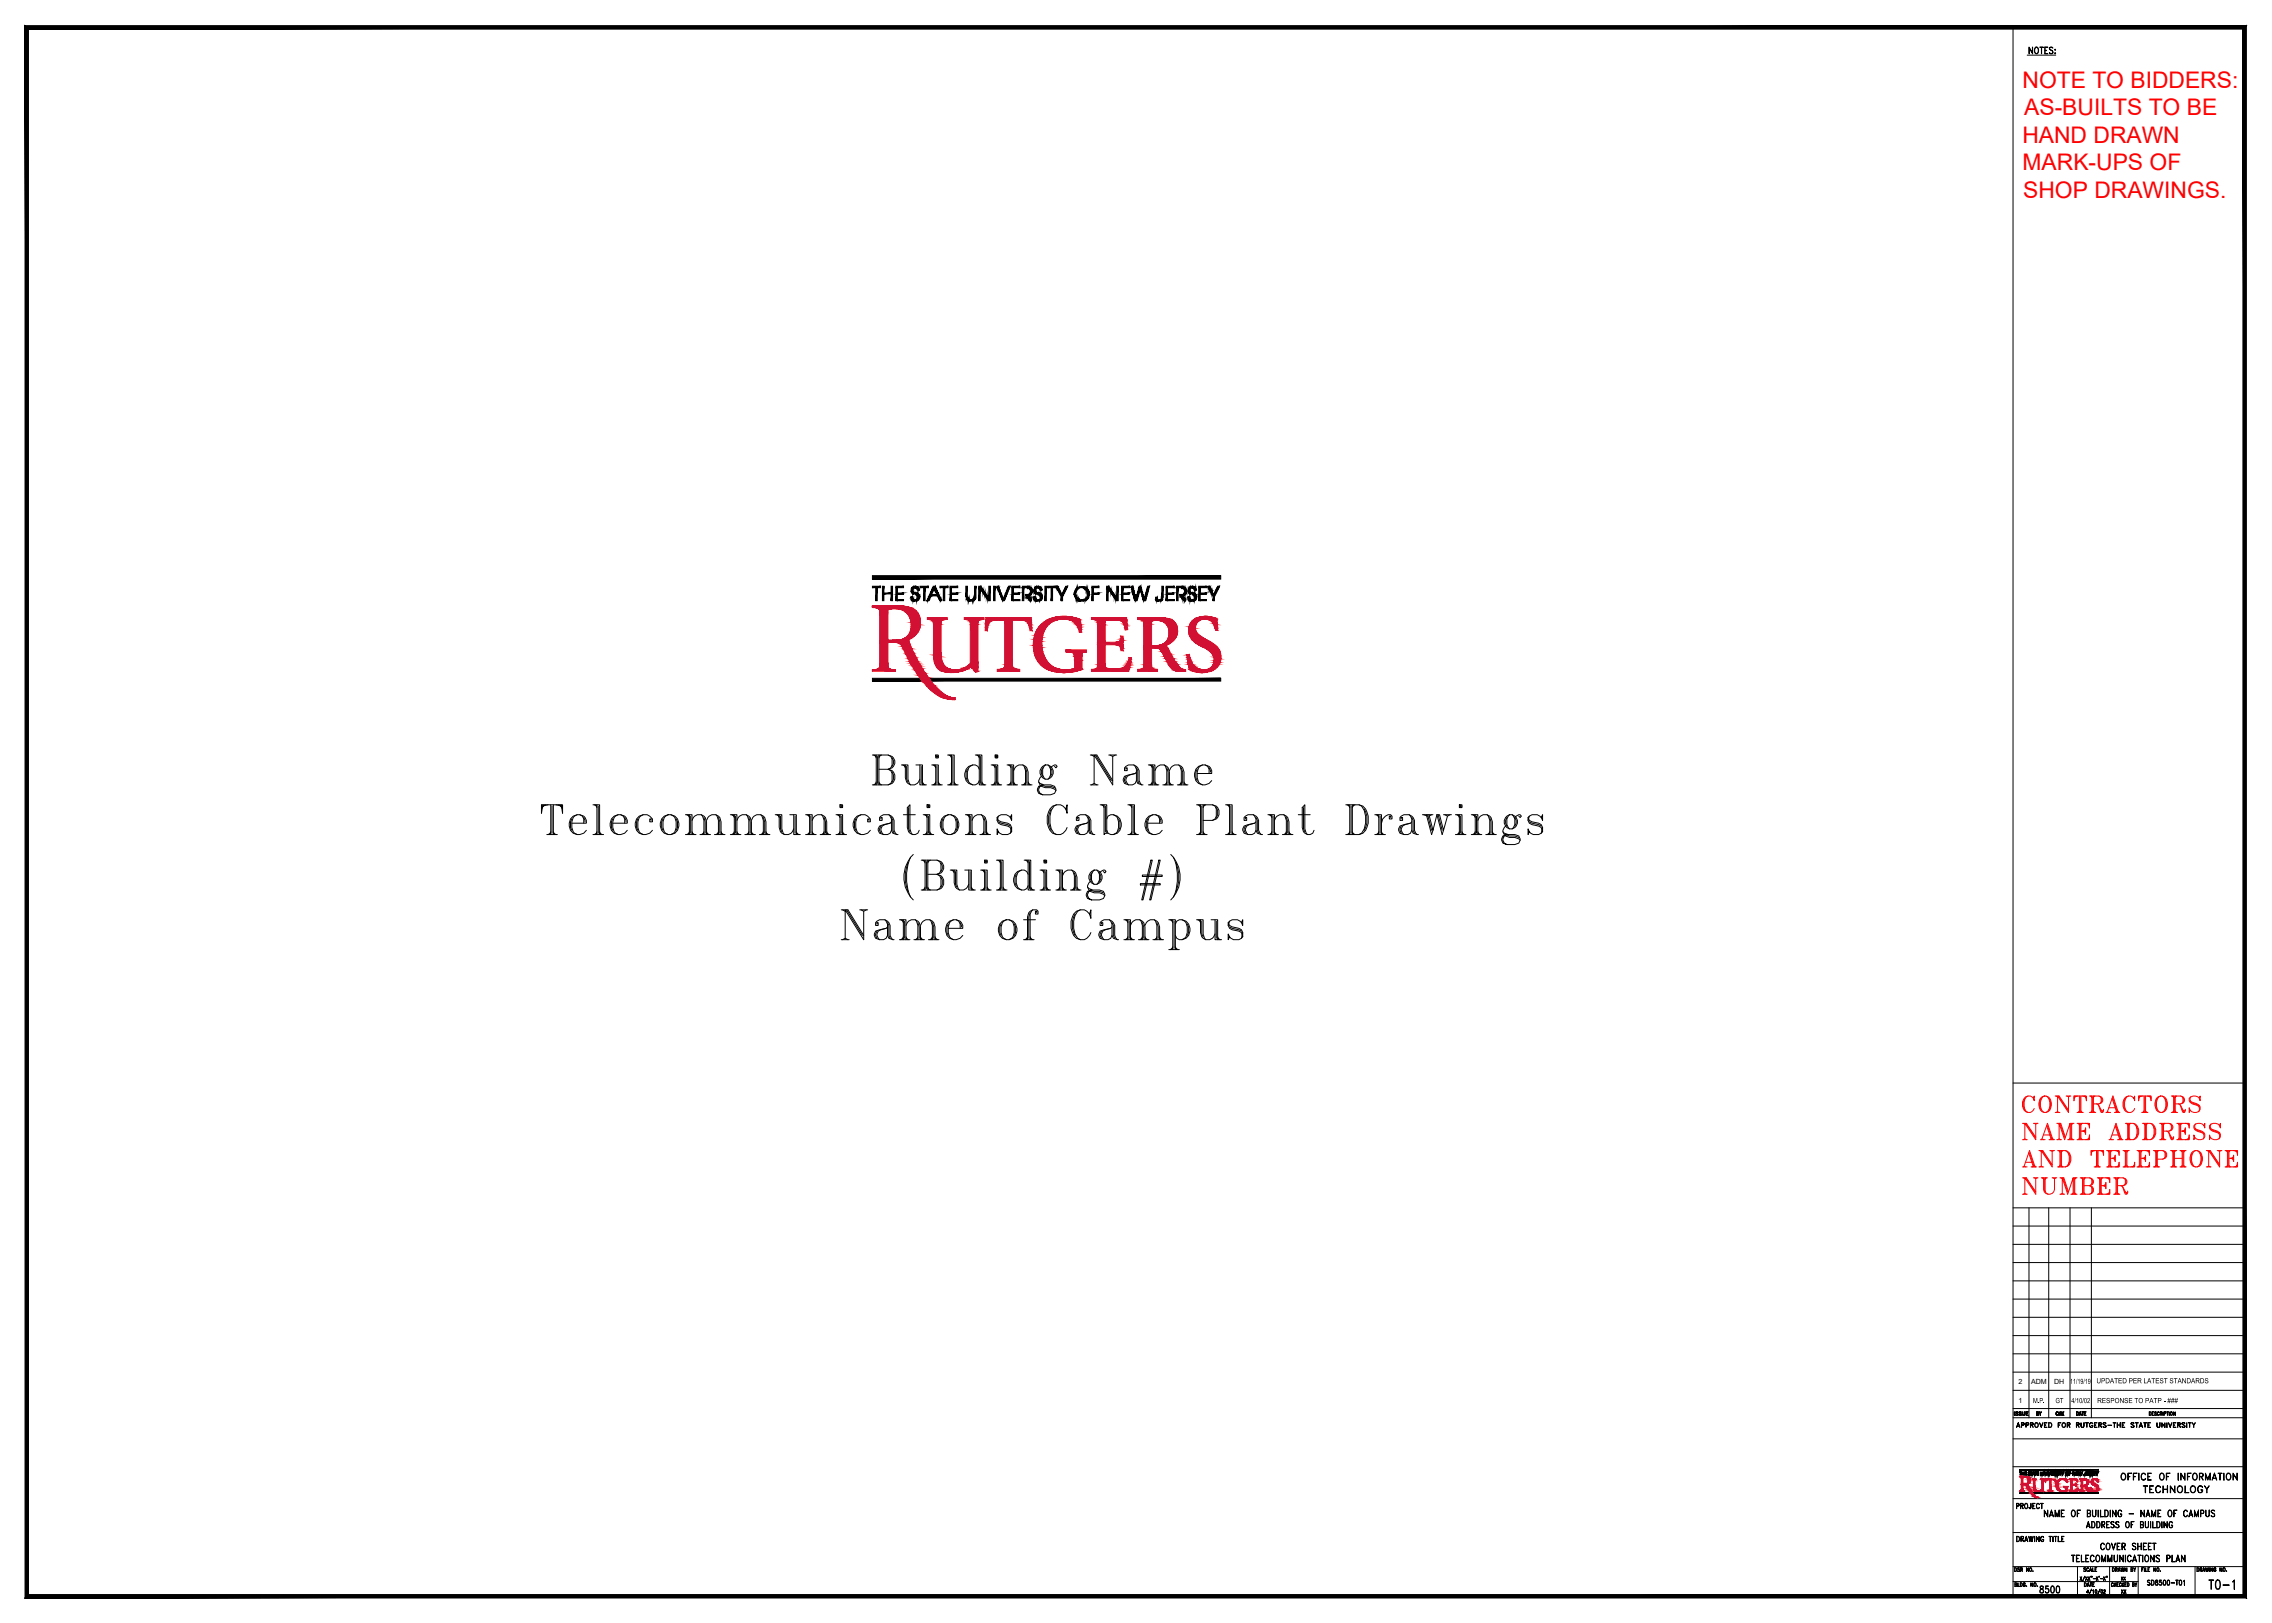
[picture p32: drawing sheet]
<svg xmlns="http://www.w3.org/2000/svg" width="1067mm" height="762mm" viewBox="0 0 1067 762" stroke-linecap="round" stroke-linejoin="round" font-family="sans-serif">
<defs><g id="words">
<g font-size="10.7" fill="#f00">
<text x="950" y="41">NOTE TO BIDDERS:</text>
<text x="950" y="54">AS-BUILTS TO BE</text>
<text x="950" y="67">HAND DRAWN</text>
<text x="950" y="80">MARK-UPS OF</text>
<text x="950" y="93">SHOP DRAWINGS.</text>
</g>
<text font-size="8.4" x="1036" y="748">T0-1</text>
<text font-size="7.1" x="957" y="749">8500</text>
<g font-size="6.6">
<text x="995" y="696">OFFICE OF INFORMATION</text>
<text x="1005" y="702">TECHNOLOGY</text>
<text x="959" y="713">NAME OF BUILDING - NAME OF CAMPUS</text>
<text x="985" y="729">COVER SHEET</text>
<text x="972" y="734">TELECOMMUNICATIONS PLAN</text>
</g>
<text font-size="5.7" fill="#d21034" x="946" y="709">PROJECT</text>
<text font-size="5.3" x="946" y="671">APPROVED FOR RUTGERS-THE STATE UNIVERSITY</text>
<g font-size="4.9">
<text x="945" y="666">ISSUE</text>
<text x="955" y="666">BY</text>
<text x="964" y="666">CHK</text>
<text x="995" y="749">XX</text>
</g>
<text font-size="4.4" x="995" y="743">XX</text>
<g font-size="3.7">
<text x="972" y="650">11/19/19</text>
<text x="984" y="649">UPDATED PER LATEST STANDARDS</text>
<text x="955" y="659">M.P.</text>
<text x="965" y="659">GT</text>
<text x="973" y="659">4/10/02</text>
<text x="985" y="659">RESPONSE TO PATP - ###</text>
</g>
<g font-size="3.3">
<text x="948" y="650">2</text>
<text x="954" y="650">ADM</text>
<text x="964" y="650">DH</text>
<text x="948" y="659">1</text>
</g>
</g></defs>
<!-- layer: BORDER -->
<path d="M13 749l-1 1 1041-1zM12 750l1041-1 2 1zM1053 14v735l2 1zM1055 12v738l-2-736zM13 14h1040l2-2zM12 12h1043l-1042 2zM12 12l1 737v-735zM12 12l1 737-1 1z" fill="#000" stroke="#000" stroke-width=".47"/>
<g fill="none" stroke="#000" stroke-width=".47">
<path d="M945 13v736M945 508h109M945 567h109M945 576h109M953 567v99M962 567v99M972 567v99M982 567v99M945 584h109M945 593h109M945 610h109M945 601h109"/>
<path d="M945 618h109M945 636h109M945 627h109M945 653h109M945 644h109M945 676h109M945 666h109M945 661h109M945 689h109M945 704h109M945 720h109M945 736h109"/>
<path d="M975 736v13M991 736v13M1004 736v13M1031 736v13M945 743h59"/>
</g>
<!-- layer: BORDTEXT -->
<g fill="none" stroke="#000" stroke-width=".47">
<path d="M952 26h13M953 22l1 3v-3v3l-1-2v2zM956 22a1.5 1.5 0 0 1 1 2 1.5 1.5 0 0 1-1 1l-1-1zM958 22h1zM959 22v3zM960 22h2h-2v3M960 24h1h-1M960 25h2zM963 22l1 1-1-1-1 1a1.5 1.5 0 0 1 1 2h-1h2v-1l-2-1zM965 25h.1M965 23v1zM965 23h.1"/>
<path d="M975 663h1l-1 2zM975 663h1v1h-1M976 664h1M977 663v2v-2l-1 2zM978 663h.1M978 663v2v-2M979 663v2v-1M979 664h.1M1009 663h1v2h-1zM1009 663h1l-1 1M1011 663v2v-1M1011 664h.1"/>
<path d="M1012 663h1h-1l1 1-1 1v-1zM1013 663h1h-1v1h1v1l-1-1zM1014 664l1-1h-1v2v-2h1v1h-1M1015 664v1zM1016 663v2zM1016 664l1-1h-1v2v-2h1v1h-1M1017 663h1zM1018 663v2v-2M1019 663v2zM1020 663l1 1v-1v2v-2l-1 2zM980 717h1M980 716h1"/>
<path d="M981 714v3v-2l-1 2zM982 714a1.5 1.5 0 0 1 2 2 1.5 1.5 0 0 1-2 1zM982 714a1.4 1.4 0 0 1 2 2 1.4 1.4 0 0 1-2 1M984 714a1.5 1.5 0 0 1 2 2 1.5 1.5 0 0 1-2 1zM985 714a1.4 1.4 0 0 1 1 2 1.4 1.4 0 0 1-1 1zM987 716h1v-1l-1-1v3v-3h1v2h-1M988 716v1zM989 714v3h1h-1M989 716h1h-1M991 714l2 1h-2l2 1-1 1h-1h2l-2-1zM994 714l1 1h-1v1a.9 .9 0 0 1 1 1 1 1 0 0 1-2 0 .8 .8 0 0 0 1 0 .8 .8 0 0 0 1-1l-1-1zM998 714h1a1.4 1.4 0 0 1 1 2 1.4 1.4 0 0 1-2 1v-1z"/>
<path d="M1001 714h1h-1v3zM1001 716h.1M1005 716h1v-1l-1-1v3h1v-1h-1M1006 716v1h-1v-3l1 1v1M1007 714l1 3h1v-3v3h-1h-1zM1010 714v3zM1011 714v3h1h-1zM1013 714a1.5 1.5 0 0 1 1 2 1.5 1.5 0 0 1-1 1zM1013 714a1.4 1.4 0 0 1 1 2 1.4 1.4 0 0 1-1 1zM1015 714v3zM1016 714l2 3v-3v3l-2-2v2zM1019 714h1v1a.8 .8 0 0 0-1-1 1 1 0 0 0 0 2v1h1v-1v1a.9 .9 0 0 1-1 0 .9 .9 0 0 1-1-1z"/>
<path d="M946 736h1l-1 2zM946 736l1 1v1h-1M947 721a1.3 1.3 0 0 1 1 2 1.3 1.3 0 0 1-1 1zM947 721a1.1 1.1 0 0 1 1 2 1.1 1.1 0 0 1-1 1zM947 736h1h-1l1 1v1h-1h1zM949 737v-1v2v-2h1l-1 1M949 722h1l-1-1v3v-3h1v1l-1 1M949 737l1 1zM950 723v1zM951 723h1M951 721l1 3-1-2v2zM952 736v2v-2v2v-2v2z"/>
<path d="M953 721v2l1-2v2l1-2-1 3v-2l-1 2zM955 738h.1M955 721v3zM956 721l1 2v-2v3l-1-2v2zM958 722l1-1v1a.6 .6 0 0 0 0-1 .7 .7 0 0 0-1 1v1a.7 .7 0 0 0 1 1 .6 .6 0 0 0 0-1h1a.7 .7 0 0 1-1 1 .7 .7 0 0 1-1-1zM962 721h1zM963 721v3v-3M964 721v3zM965 721h1zM965 721v3zM966 721v3h2h-2zM968 721h1h-1v3h1h-1z"/>
<path d="M968 722h1l-1 1M979 736h-1l1 1v1h-1h1zM980 736h1h-1v1v1l1-1-1 1v-1zM981 737h1M982 736v2v-2l-1 2zM983 736v2zM984 736v2M984 737h.1M984 738h1zM992 736h1l-1 2zM992 736l1 1v1h-1M993 737h1v-1h-1v2v-2h1v1h-1"/>
<path d="M994 737v1v-1M995 737h.1M995 736l1 2-1-2-1 2zM996 736v2l1-2v2v-2v2v-2l-1 2zM998 736l1 2v-2v2l-1-2v2zM1001 736v1M1001 737v1M1001 737v-1v2M1002 736v1l1-1-1 2zM1006 736v2zM1006 737h.1M1007 736v2z"/>
<path d="M1007 736l1 2h-1zM1009 736v2M1009 737h.1M1009 738h.1M1011 736l1 2v-2v2l-1-2v2zM1014 738h.1M1032 736l1 1-1 1zM1032 736v1v1M1033 737h1v-1h-1v2v-2h1v1h-1M1033 737l1 1zM1034 737h1M1035 736v2v-2l-1 2z"/>
<path d="M1036 736v2v-2l1 2v-2v2l-1-2v2zM1037 736l1 2zM1038 736l1 2v-2v2l-1-2v2zM1040 736v1v1v-1v1v-1zM1042 736l1 2v-2v2l-1-2v2zM1045 738h.1M946 743h1v2h-1zM946 743h1v1h-1h1v1h-1zM947 743l1 2h-1zM949 743l1 1-1 1M949 743v2M949 743v1v1"/>
<path d="M950 743l1 1-1-1v1v1l1-1v1l-1-1zM951 745h.1M954 743v2l1-2v2l-1-2v2zM977 740l1 2zM977 740v2zM979 743l1 1-1 1zM979 740l-1 2zM979 740l1 2zM980 740l-1 2zM980 744h1M980 746v2v-1v1h1h-1zM980 740l1 2z"/>
<path d="M981 743v2v-2l-1 2zM981 740l-1 2zM981 743h1zM982 743v2zM982 740h.1M982 740v1M982 746l-1 3zM983 743h.1M983 747v-1v2zM983 743v2M983 744h.1M983 745h.1"/>
<path d="M983 741h1zM984 748h.1M984 747h.1M984 746v2M984 740l1 2zM985 740l-1 2zM986 740h.1M986 740v1M986 746l-1 3zM986 741h1zM987 748h.1M987 747h.1"/>
<path d="M987 746v2M988 740l1 2zM988 747h1l-1 1h1h-1v-1zM988 740v2zM989 740h.1M989 740v1M989 740h1M992 743v1v-1l-1 1 1 1v-1v1l-1-1zM993 743v2zM993 744h.1M993 743l1 2zM994 743v2"/>
<path d="M995 743l1 1-1-1v1v1l1-1v1l-1-1zM996 743v2zM998 743v2M999 743l1 1-1 1zM1001 743h1v2h-1M1001 743v2M1001 743h1l-1 1 1 1h-1M1003 744v-1v2l-1-2 1 1M1008 742h2h-2l1 1a.7 .7 0 0 1 0 1 .7 .7 0 0 1-1 0h1l-1-1zM1010 742a1.2 1.2 0 0 1 1 1 1.2 1.2 0 0 1-1 1zM1010 742a1.1 1.1 0 0 1 1 1 1.1 1.1 0 0 1-1 1M1012 744h.1"/>
<path d="M1012 742l1 1v1l-1-1 1-1zM1012 742h1M1012 742v1a.7 .7 0 0 1 1 0 .7 .7 0 0 1 0 1 .7 .7 0 0 1-1-1l1-1M1013 744h.1M1014 744h.1M1015 743v1M1015 743h-1v-1h1h-1v1a.7 .7 0 0 1 1 0 .7 .7 0 0 1 0 1 .7 .7 0 0 1-1 0h1M1016 742a1.1 1.1 0 0 1 1 1 1.1 1.1 0 0 1-1 1zM1016 744h1M1016 744v-2a1.2 1.2 0 0 1 1 1 1.2 1.2 0 0 1 0 1M1018 742a1.1 1.1 0 0 1 1 1 1.1 1.1 0 0 1-1 1zM1018 744h1"/>
<path d="M1018 742v2M1019 742h-1v2M1019 743h2zM1022 742h1zM1022 742v2v-2M1023 742a1.1 1.1 0 0 1 1 1 1.1 1.1 0 0 1-1 1zM1023 744h1M1023 742h1M1024 742v2M1025 742h1v2v-2z"/>
<circle cx="956" cy="24" r="1.3"/>
<circle cx="1020" cy="664" r=".7"/>
<circle cx="999" cy="716" r="1.2"/>
<circle cx="953" cy="737" r=".7"/>
<circle cx="953" cy="737" r=".8"/>
<circle cx="1013" cy="737" r=".8"/>
<circle cx="1013" cy="737" r=".7"/>
<circle cx="1044" cy="737" r=".8"/>
<circle cx="1044" cy="737" r=".7"/>
<circle cx="984" cy="747" r=".7"/>
<circle cx="987" cy="747" r=".7"/>
</g>
<g fill="none" stroke="#f00" stroke-width=".47">
<path d="M951 516a5 5 0 0 0 0 5M952 515a5 5 0 0 0 0 7M955 516v-1v2a2.8 2.8 0 0 0-3-2 2.8 2.8 0 0 0-2 3 3 3 0 0 0 0 3 3 3 0 0 0 4 1l1-2M958 516a3 3 0 0 1 4-1 3 3 0 0 1 1 4 3 3 0 0 1-3 3 3 3 0 0 1-3-4zM958 516a5 5 0 0 0 0 5M960 515a5 5 0 0 0 0 7M961 515a5 5 0 0 1 0 7M962 516a5 5 0 0 1 0 5M965 515h2l4 6M965 515h1M966 515l5 6M970 515h2"/>
<path d="M971 515h1M971 515v7l-5-7v7M974 515v2v-2h6v2l-1-2M975 515l-1 1M975 515h-1M976 515h-2M976 515v7M977 515v7M978 515h2M979 515h1M979 515l1 1M981 515h5h1v2v1h-4"/>
<path d="M981 515h1M982 515h.1M982 515v7M983 515v7M983 515h.1M984 515h-1M984 518l1 1 2 3 1-1M985 519l2 2h1M986 515l1 1v1l-1 1M987 515v3M992 516l2 6M998 516a5 5 0 0 0 0 5"/>
<path d="M999 515a5 5 0 0 0 0 7M1002 516v-1v2a2.8 2.8 0 0 0-3-2 2.8 2.8 0 0 0-2 3 3 3 0 0 0 1 3 3 3 0 0 0 3 1l1-2M1005 515l-1 2v-2h6v2v-2M1005 515l-1 1M1005 515h-1M1006 515h-2M1007 515v7M1008 515h2M1009 515h1M1009 515l1 1M1013 516a3 3 0 0 1 4-1 3 3 0 0 1 1 4 3 3 0 0 1-4 3 3 3 0 0 1-2-4zM1013 516a5 5 0 0 0 0 5"/>
<path d="M1014 515a5 5 0 0 0 0 7M1015 515a5 5 0 0 1 0 7M1017 516a5 5 0 0 1 0 5M1020 515h4h1l1 2-1 1h-4M1020 515h1M1021 515v7M1022 515h-1M1023 518l1 1 1 3h1v-1M1024 519l1 2h1M1024 515l1 1v1l-1 1M1025 515v3M1028 517l5 3"/>
<path d="M1029 515a1.5 1.5 0 0 0 0 3h3a2.3 2.3 0 0 1 1 4 2.3 2.3 0 0 1-4 0l-1-2v2v-1M1033 516v-1v2a2.6 2.6 0 0 0-3-2 2.6 2.6 0 0 0-2 2l1 1 3 1v3M950 527h1l5 7M950 535h2M950 535h1M950 527l1 1M951 527l5 7M955 527h2M956 528v7l-5-8v8M958 535h2M959 535l2-8 3 8M960 533h3"/>
<path d="M961 529l2 6M961 529l3 6M962 535h3M963 535h-1M963 534v1M964 534v1M965 522h2M966 527h2l2 7M966 535h2M966 527l1 1M967 535v-8l2 8 3-8v8M967 527l2 7"/>
<path d="M971 535h3M972 527h2M972 535h-1M972 534v1M972 528v7M973 527v8M973 534v1M973 535h.1M973 527v1M975 527h6v3v-3M975 535h6v-2v2M975 522h3"/>
<path d="M976 527v1M976 527v8M976 522h.1M976 535h.1M976 534v1M977 528v7M977 527v8M977 522h.1M977 522h1M977 531h2M977 534v1M977 535h1"/>
<path d="M977 527v1M978 527l-1 1M979 530v3zM979 530v1v1M979 531h-1h1M979 527l2 1M980 527l1 1M980 527l1 2M981 522h3M981 535h-2M981 534l-1 1M982 522h-1"/>
<path d="M982 522h.1M983 522h.1M983 522h1M986 521l1 1M989 522h2M989 522h1M990 522l2-7 3 7M990 520h4M990 535h2M991 535h1M991 535l3-8 2 8M992 533h3"/>
<path d="M993 522h2M993 529l2 6M994 529l2 6M994 522h-1M994 522h.1M994 522h1M994 535h3M995 535h.1M995 534v1M996 534v1M998 527h4a4 4 0 0 1 2 4 4 4 0 0 1-2 4h-4M998 527l1 1"/>
<path d="M999 527v1M999 527v8M999 535h-1M999 534v1M999 528v7M1000 527v8M1000 534v1M1000 535h.1M1000 527v1M1002 527a5 5 0 0 1 0 8M1003 529a5 5 0 0 1 0 5M1006 522h3"/>
<path d="M1006 527h4a4 4 0 0 1 2 4 4 4 0 0 1-2 4h-4M1006 527l1 1M1007 522h-1M1007 527v1M1007 527v8M1007 535h-1M1007 534v1M1007 528v7M1007 522h1M1008 527v8M1008 534v1M1008 535h1"/>
<path d="M1008 527v1M1009 527l-1 1M1010 527a5 5 0 0 1 0 8M1011 529a5 5 0 0 1 0 5M1014 527h4l2 1v1v2h-4M1014 535h3M1014 527l1 1M1015 527v1M1015 527v8M1015 535h-1M1015 534v1M1015 528v7"/>
<path d="M1016 527v8M1016 534v1M1016 535h1M1016 527v1M1017 527l-1 1M1017 531h1l2 4 1-1M1018 531l2 3h1M1018 527l2 2v1l-2 1M1019 534l1 1M1020 528v2M1020 522h2M1021 522h-1"/>
<path d="M1021 522h1M1022 527h6v3v-3M1022 535h6v-2v2M1022 527l1 1M1023 527v1M1023 527v8M1023 535h-1M1023 534v1M1024 528v7M1024 531h2M1024 527v8M1024 534v1"/>
<path d="M1024 535h1M1024 527v1M1025 521l1 1M1025 527l-1 1M1026 530v3zM1026 530l-1 1 1 1M1026 531h-1h1M1026 527l2 1M1027 527l1 1M1027 527l1 2M1028 535h-2M1028 534l-1 1"/>
<path d="M1031 530l4 2v1M1031 528a1.6 1.6 0 0 0 1 2l2 1a2.3 2.3 0 0 1 1 3 2.3 2.3 0 0 1-4 1l-1-2v2l1-1M1035 529v-2v3a2.6 2.6 0 0 0-2-3 2.6 2.6 0 0 0-3 3l2 1 3 1v3M1038 530l4 2v1M1038 528a1.6 1.6 0 0 0 1 2l2 1a2.3 2.3 0 0 1 1 3 2.3 2.3 0 0 1-3 1l-2-2v2l1-1M1042 529l1-2v3a2.6 2.6 0 0 0-3-3 2.6 2.6 0 0 0-3 3l2 1 3 1v3M950 548h2M950 553h1l5 7M950 548h1M950 553h1M950 548l3-8 3 8M951 546h3"/>
<path d="M951 553l5 7M953 541l2 7M954 548h2M955 548h-1M955 547l-1 1M955 553h2M955 547l1 1M956 553v8l-5-8v7M957 548h3M957 540h2l5 7M958 548h1M958 540v1"/>
<path d="M958 553h3M959 540l4 7M959 553h1M959 553l1 1M960 553v5a2.6 2.6 0 0 0 2 3 2.6 2.6 0 0 0 3-3v-5M960 553v7M960 553v6l1 1 1 1M961 553l-1 1M961 553h-1M962 540h3M963 540h1M964 541v7l-6-8v8"/>
<path d="M964 553h2M964 553h1M966 540h4a4 4 0 0 1 2 4 4 4 0 0 1-2 4h-4M966 540l1 1M967 540v1M967 540v8M967 548h-1M967 547v1M967 553h2l2 7M968 541v7M968 553h.1M968 540v8"/>
<path d="M968 547v1M968 548h1M968 540v1M969 540l-1 1M969 553l2 7M970 540a5 5 0 0 1 0 8M971 541l1 2-1 4M973 553h2M973 560v1M974 553v7M974 553v8M974 560l1 1"/>
<path d="M975 553l-1 1M975 553h-1M977 553h5l1 2-2 2M977 553h1M977 553l1 1M978 553v8M978 560l-1 1M978 553v7M979 553v8M979 560v1M979 553v1M979 553h.1"/>
<path d="M981 553l1 1v2l-3 1M981 557a2 2 0 0 1 2 2 2 2 0 0 1-2 2h-4M981 557l1 1v2l-1 1M982 540v2v-2h6v2l-1-2M982 554v2M982 557v3M983 540l-1 1M983 548h3M984 540l-2 1M984 540v8M984 548h.1M984 547v1"/>
<path d="M985 553h6v2l-1-2M985 541v7M985 540v8M985 547l1 1M985 548h1M985 553h1M986 553v1M986 540l2 1M986 553v8M986 560v1M986 553v7M987 540l1 1"/>
<path d="M987 553v8M987 557h2M987 560v1M987 553v1M987 553h.1M989 555v3zM989 556l-1 1h1M989 556l-2 1h2M989 553h2M989 540h6v2v-2M989 548h6v-2v2M990 540v1"/>
<path d="M990 553l1 1M990 540v8M990 548h.1M990 547v1M991 541v7M991 560l-1 1M991 540v8M991 544h2M991 547v1M991 548h1M991 540v1M992 540l-1 1"/>
<path d="M992 553h5l2 1-1 2-4 1M993 553h1M993 542v3zM993 543l-1 1 1 1M993 544h-1h1M993 540l2 1M993 553l1 1M994 560l-1 1M994 553v8M994 540l1 1M994 553v7M994 560l1 1"/>
<path d="M995 553l-1 1M995 548h-2M995 547l-1 1M995 553h-1M996 557l2 4h1v-2M996 557l2 3h1M997 548h5v-2v2M997 553l1 1v2l-1 1M997 540h3M997 540l1 1M998 559l1 1M998 540v1"/>
<path d="M998 554v2M998 540v8M998 548h-1M998 547v1M998 541v7M999 540v8M999 547v1M999 548h.1M999 540v1M1002 548h-2M1002 547l-1 1M1002 547v1"/>
<path d="M1003 540h6v2v-2M1003 548h6v-2v2M1004 540l1 1M1005 540v8M1005 548h-1M1005 547l-1 1M1005 541v7M1005 544h2M1005 547l1 1M1005 548h1M1006 540l-1 1M1007 542v3z"/>
<path d="M1007 543v1v1M1007 544h-1h1M1007 540l2 1M1008 540l1 1M1009 540v1M1009 548h-2M1009 547l-1 1M1009 547v1M1011 540h4a2 2 0 0 1 2 2 2 2 0 0 1-2 2h-2M1011 548h3M1011 540l1 1M1012 540v1"/>
<path d="M1012 540v8M1012 548h-1M1012 547v1M1013 541v7M1013 540v8M1013 547v1M1013 548h1M1013 540v1M1014 540l-1 1M1015 540l2 1v2l-2 1M1017 541v3M1019 548h3"/>
<path d="M1019 540h3M1020 540v1M1020 540v8M1020 548h.1M1020 547v1M1021 541v7M1021 540v8M1021 544h4M1021 547v1M1021 548h1M1021 540v1M1022 540l-1 1"/>
<path d="M1024 548h2M1024 540h2M1024 540l1 1M1025 540v8M1025 548h-1M1025 547l-1 1M1025 541v7M1025 547l1 1M1025 548h1M1026 540l-1 1M1029 541a3 3 0 0 1 4 0 3 3 0 0 1 1 4 3 3 0 0 1-3 3 3 3 0 0 1-3-4zM1029 541v2v4"/>
<path d="M1031 540a5 5 0 0 0 0 8M1032 540a5 5 0 0 1 0 8M1033 541l1 2-1 4M1036 548h2M1036 540h2l4 7M1036 540l1 1M1037 540l5 7M1041 540h2M1042 541v7l-5-8v8M1045 540h6v2l-1-2M1045 548h6v-2l-1 2M1045 540l1 1"/>
<path d="M1046 540v8M1046 548h-1M1046 547l-1 1M1046 541v7M1047 544h2M1047 540v8M1047 547v1M1047 548h.1M1047 540v1M1049 542v3zM1049 543l-1 1 1 1M1049 544h-2h2"/>
<path d="M1049 540l2 1M1050 540l1 1M1051 548h-2M1051 547l-1 1M950 561h2M950 561h1M967 561h2M968 561h1M968 560v-7l3 8 2-8v8M972 561h3M985 561h6v-3l-1 3M986 560l-1 1"/>
<path d="M991 560l-2 1M992 561h3"/>
</g>
<!-- layer: RUTGERS -->
<g fill="#000" stroke="#000" stroke-width=".47">
<path d="M557 277h-1zM483 281v-1zM955 692h-1zM957 693v-1zM966 693v-1zM977 692h-1zM978 692h-1zM979 693v-1zM980 693v-1z"/>
<path d="M410 270v2l163-2zM410 272l163-2v2z"/>
<path d="M410 275v1l3-1zM410 276l3-1v1z"/>
<path d="M411 276v6l1-6zM412 276v6h-1z"/>
<path d="M414 275v7l1-7zM415 275v7h-1z"/>
<path d="M415 278v1l3-1zM415 279l3-1v1z"/>
<path d="M418 275v7l1-7zM419 275v7h-1z"/>
<path d="M421 275v1l3-1zM421 276l3-1v1z"/>
<path d="M421 276v6v-6zM421 276v6z"/>
<path d="M421 278v1l3-1zM421 279l3-1v1z"/>
<path d="M428 276v2zM428 276v2z"/>
<path d="M428 276v2zM428 276v2z"/>
<path d="M428 276v3zM429 276l-1 3z"/>
<path d="M429 275v1v-1zM429 275v1z"/>
<path d="M429 278v1zM429 278v1z"/>
<path d="M429 278v1zM429 278v1z"/>
<path d="M429 275v1l1-1zM429 276l1-1v1z"/>
<path d="M429 278v1l1-1zM429 279l1-1v1z"/>
<path d="M430 275v1l1-1zM430 276l1-1z"/>
<path d="M430 278v1l1-1zM430 279l1-1v1z"/>
<path d="M430 276h1zM430 276h1z"/>
<path d="M431 279v1zM431 279v1z"/>
<path d="M431 276v1zM431 276v1z"/>
<path d="M431 279v1v-1zM431 279v1z"/>
<path d="M431 276v1zM431 276v1z"/>
<path d="M431 276v1zM431 276v1z"/>
<path d="M431 279v3zM431 279v3z"/>
<path d="M431 279v2zM432 279l-1 2z"/>
<path d="M432 280v1zM432 280v1z"/>
<path d="M432 275v1l4-1zM432 276l4-1v1z"/>
<path d="M434 276v6v-6zM434 276v6z"/>
<path d="M436 280v2zM436 280v2z"/>
<path d="M436 279v2zM437 279l-1 2z"/>
<path d="M437 279v2zM437 279v2z"/>
<path d="M437 278v2zM437 278v2z"/>
<path d="M437 278v2zM437 278v2z"/>
<path d="M437 277v2zM438 277l-1 2z"/>
<path d="M437 279v1l3-1zM437 280l3-1v1z"/>
<path d="M438 277v1zM438 277v1z"/>
<path d="M438 276v2zM438 276v2z"/>
<path d="M438 276v1zM438 276v1z"/>
<path d="M438 275v2l1-2zM439 275v2h-1z"/>
<path d="M439 276v1zM439 276v1z"/>
<path d="M439 276v2zM440 276l-1 2z"/>
<path d="M440 277v1zM440 277v1z"/>
<path d="M440 277v2zM440 277v2z"/>
<path d="M440 278v2zM440 278v2z"/>
<path d="M440 278v2zM440 278v2z"/>
<path d="M440 279v1zM441 279l-1 1z"/>
<path d="M441 279v2zM441 279v2z"/>
<path d="M441 280v1zM441 280v1z"/>
<path d="M441 275v1l4-1zM441 276l4-1v1z"/>
<path d="M443 276v6l1-6zM444 276v6h-1z"/>
<path d="M446 275v1l4-1zM446 276l4-1v1z"/>
<path d="M446 276v6l1-6zM447 276v6h-1z"/>
<path d="M447 278v1l3-1zM447 279l3-1v1z"/>
<path d="M454 275v5v-5zM454 275v5z"/>
<path d="M458 275v6v-6zM458 275v6z"/>
<path d="M460 275v1v-1zM460 275v1z"/>
<path d="M460 276v6v-6zM460 276v6z"/>
<path d="M460 275v2zM461 275l-1 2z"/>
<path d="M461 276v1zM461 276v1z"/>
<path d="M461 276v1zM461 276v1z"/>
<path d="M461 277v1zM461 277v1z"/>
<path d="M461 277v1zM462 277l-1 1z"/>
<path d="M462 277v1zM462 277v1z"/>
<path d="M462 277v2zM462 277v2z"/>
<path d="M462 278v1zM462 278v1z"/>
<path d="M462 278v1zM463 278l-1 1z"/>
<path d="M463 278v2zM463 278v2z"/>
<path d="M463 279v1zM463 279v1z"/>
<path d="M463 279v1zM463 279v1z"/>
<path d="M463 280v1zM463 280v1z"/>
<path d="M463 280v1zM464 280l-1 1z"/>
<path d="M464 275v7l1-7zM465 275v7h-1z"/>
<path d="M467 275v7v-7zM467 275v7z"/>
<path d="M468 275v1l1-1zM468 276l1-1z"/>
<path d="M468 276h1zM468 276h1z"/>
<path d="M469 276v1v-1zM469 276v1z"/>
<path d="M469 276v2zM469 276v2z"/>
<path d="M469 277v1zM469 277v1z"/>
<path d="M469 277v2zM470 277l-1 2z"/>
<path d="M470 278v2zM470 278v2z"/>
<path d="M470 279v1zM470 279v1z"/>
<path d="M470 279v2zM470 279v2z"/>
<path d="M470 280v1zM471 280l-1 1z"/>
<path d="M471 280v2zM472 280l-1 2z"/>
<path d="M472 280v1zM472 280v1z"/>
<path d="M472 279v2zM472 279v2z"/>
<path d="M472 278v1l1-1zM472 279l1-1v1z"/>
<path d="M472 279v1l1-1zM472 280l1-1z"/>
<path d="M472 278h1zM472 278h1z"/>
<path d="M473 277v1v-1zM473 278v-1v1z"/>
<path d="M473 277h1zM473 277h1z"/>
<path d="M473 276v1l1-1zM473 277l1-1v1z"/>
<path d="M473 276h1zM473 276h1z"/>
<path d="M474 275v1v-1zM474 276v-1z"/>
<path d="M475 275v1l4-1zM475 276l4-1v1z"/>
<path d="M475 276v6l1-6zM476 276v6h-1z"/>
<path d="M476 278v1l3-1zM476 279l3-1v1z"/>
<path d="M480 275v1l3-1zM480 276l3-1v1z"/>
<path d="M480 276v6l1-6zM481 276v6h-1z"/>
<path d="M481 279h2zM481 279h2z"/>
<path d="M482 279h1zM482 280l1-1z"/>
<path d="M482 280h1zM482 280h1z"/>
<path d="M482 280h1zM482 280h1z"/>
<path d="M483 275v1v-1zM483 275v1z"/>
<path d="M483 276h1zM483 276h1z"/>
<path d="M483 279v1zM483 279v1z"/>
<path d="M483 279h1zM484 279h-1z"/>
<path d="M484 276v1v-1zM484 276v1z"/>
<path d="M484 278v1zM484 278v1z"/>
<path d="M484 276v3zM484 276v3z"/>
<path d="M484 276v3zM485 276l-1 3z"/>
<path d="M485 277v1zM485 277v1z"/>
<path d="M485 277v1zM486 277l-1 1z"/>
<path d="M486 276v2zM486 276v2z"/>
<path d="M486 276v3zM486 276v3z"/>
<path d="M486 275v1l1-1zM487 275l-1 1z"/>
<path d="M486 278v1zM486 278v1z"/>
<path d="M486 278v1zM487 278l-1 1z"/>
<path d="M487 275v1v-1zM487 276v-1v1z"/>
<path d="M487 278v1v-1zM487 279v-1v1z"/>
<path d="M487 275v1l1-1zM487 276l1-1z"/>
<path d="M487 278v1l1-1zM487 279l1-1v1z"/>
<path d="M488 276h1zM489 276h-1z"/>
<path d="M488 276v1zM489 276l-1 1z"/>
<path d="M488 279v1l1-1zM489 279l-1 1z"/>
<path d="M489 276v1zM489 276v1z"/>
<path d="M489 276v1zM489 276v1z"/>
<path d="M489 279v3zM489 279v3z"/>
<path d="M489 279v2zM489 279v2z"/>
<path d="M489 280v1zM489 280v1z"/>
<path d="M491 275v7v-7zM491 275v7z"/>
<path d="M492 275h5zM492 275h5z"/>
<path d="M492 275v1l4-1zM492 276l4-1v1z"/>
<path d="M494 276v6v-6zM494 276v6z"/>
<path d="M496 275v1l1-1zM496 276l1-1z"/>
<path d="M496 276h1zM497 276h-1z"/>
<path d="M496 276v1zM497 276l-1 1z"/>
<path d="M497 276v1zM497 276v1z"/>
<path d="M497 276v1zM497 276v1z"/>
<path d="M497 277v1zM497 277v1z"/>
<path d="M497 277v1zM498 277l-1 1z"/>
<path d="M498 277v2zM498 277v2z"/>
<path d="M498 278v1zM498 278v1z"/>
<path d="M498 278v2zM498 278v2z"/>
<path d="M498 279v3zM499 279l-1 3z"/>
<path d="M499 279v3zM499 279v3z"/>
<path d="M499 279v3zM499 279v3z"/>
<path d="M499 278v2zM499 278v2z"/>
<path d="M499 278v1zM499 278v1z"/>
<path d="M499 277v2zM500 277l-1 2z"/>
<path d="M500 277v1zM500 277v1z"/>
<path d="M500 276v2zM500 276v2z"/>
<path d="M500 276v1zM500 276v1z"/>
<path d="M500 275v2zM501 275l-1 2z"/>
<path d="M501 275v1v-1zM501 276v-1z"/>
<path d="M501 276v1zM501 276v1z"/>
<path d="M504 278v1zM505 278l-1 1z"/>
<path d="M505 277v3zM505 277v3z"/>
<path d="M505 277v3zM505 277v3z"/>
<path d="M505 277v1zM505 277v1z"/>
<path d="M505 279v2zM505 279v2z"/>
<path d="M505 276v1zM505 276v1z"/>
<path d="M505 276v1zM506 276l-1 1z"/>
<path d="M506 276v1zM506 276v1z"/>
<path d="M506 276h1zM506 276h1z"/>
<path d="M507 275v1l2-1zM507 276l2-1v1z"/>
<path d="M509 276h1zM509 276h1z"/>
<path d="M510 276v1v-1zM510 276v1z"/>
<path d="M510 276v1zM510 276v1z"/>
<path d="M510 276v1zM510 276v1z"/>
<path d="M510 277v1zM511 277l-1 1z"/>
<path d="M510 280v1zM511 280l-1 1z"/>
<path d="M511 277v1zM511 277v1z"/>
<path d="M511 279v2zM511 279v2z"/>
<path d="M511 277v4zM511 277v4z"/>
<path d="M511 277v3zM511 277v3z"/>
<path d="M511 278v2zM512 278l-1 2z"/>
<path d="M513 275v1l3-1zM513 276l3-1v1z"/>
<path d="M513 276v6v-6zM513 276v6z"/>
<path d="M513 278v1l3-1zM513 279l3-1v1z"/>
<path d="M520 275v1l1-1zM521 275v1h-1z"/>
<path d="M520 276v6v-6zM520 276v6z"/>
<path d="M521 275v2zM521 275v2z"/>
<path d="M521 276v1zM521 276v1z"/>
<path d="M521 276v1zM521 276v1z"/>
<path d="M521 277v1zM521 277v1z"/>
<path d="M521 277v1zM522 277l-1 1z"/>
<path d="M522 277v1zM522 277v1z"/>
<path d="M522 277v2zM522 277v2z"/>
<path d="M522 278v1zM522 278v1z"/>
<path d="M522 278v1zM523 278l-1 1z"/>
<path d="M523 278v2zM523 278v2z"/>
<path d="M523 279v1zM523 279v1z"/>
<path d="M523 279v1zM523 279v1z"/>
<path d="M523 280v1zM523 280v1z"/>
<path d="M523 280v1zM524 280l-1 1z"/>
<path d="M524 275v7l1-7zM525 275v7h-1z"/>
<path d="M527 275v1l3-1zM527 276l3-1v1z"/>
<path d="M527 276v6v-6zM527 276v6z"/>
<path d="M527 278v1l3-1zM527 279l3-1v1z"/>
<path d="M531 275v1l1-1zM531 276l1-1z"/>
<path d="M531 276v1l1-1zM532 276v1h-1z"/>
<path d="M532 277v1v-1zM532 277v1z"/>
<path d="M532 278v1v-1zM532 278v1z"/>
<path d="M532 279v1zM532 279v1z"/>
<path d="M532 278v3zM533 278l-1 3z"/>
<path d="M533 279v3zM533 279v3z"/>
<path d="M533 280v2zM533 280v2z"/>
<path d="M534 280v2zM534 280v2z"/>
<path d="M534 279v3zM534 279v3z"/>
<path d="M534 278v3zM534 278v3z"/>
<path d="M534 277v3zM534 277v3z"/>
<path d="M534 277v2zM535 277l-1 2z"/>
<path d="M535 276v2zM535 276v2z"/>
<path d="M535 275v2l1-2zM536 275v2h-1z"/>
<path d="M535 277v1zM535 277v1z"/>
<path d="M536 276v2zM536 276v2z"/>
<path d="M536 277v1zM536 277v1z"/>
<path d="M536 277v2zM536 277v2z"/>
<path d="M536 278v2zM537 278l-1 2z"/>
<path d="M537 279v2zM537 279v2z"/>
<path d="M537 280v2zM537 280v2z"/>
<path d="M538 279v3zM538 279v3z"/>
<path d="M538 279v3zM538 279v3z"/>
<path d="M538 278v3zM538 278v3z"/>
<path d="M538 277v3zM539 277l-1 3z"/>
<path d="M539 276v3zM539 276v3z"/>
<path d="M539 276v1v-1zM539 276v1z"/>
<path d="M539 277v1zM539 277v1z"/>
<path d="M539 275v1l1-1zM539 276l1-1z"/>
<path d="M546 275v5v-5zM546 275v5z"/>
<path d="M548 275v1l3-1zM548 276l3-1v1z"/>
<path d="M548 276v6v-6zM548 276v6z"/>
<path d="M548 278v1l3-1zM548 279l3-1v1z"/>
<path d="M552 275v1l3-1zM552 276l3-1v1z"/>
<path d="M552 276v6l1-6zM553 276v6h-1z"/>
<path d="M554 279h2zM554 279h2z"/>
<path d="M554 279h2zM554 280l2-1z"/>
<path d="M554 280h1zM554 280h1z"/>
<path d="M555 275v1l1-1zM556 275l-1 1z"/>
<path d="M555 280v1zM555 280v1z"/>
<path d="M556 279v1zM556 279v1z"/>
<path d="M556 279v1zM556 279v1z"/>
<path d="M556 276v1l1-1zM557 276l-1 1z"/>
<path d="M556 278v1zM556 278v1z"/>
<path d="M556 278v1zM557 278l-1 1z"/>
<path d="M557 276v3zM557 276v3z"/>
<path d="M557 277v2zM557 277v2z"/>
<path d="M557 277v1zM557 277v1z"/>
<path d="M558 277v1zM558 277v1z"/>
<path d="M558 276v2zM558 276v2z"/>
<path d="M558 276v3zM559 276l-1 3z"/>
<path d="M559 275v1v-1zM559 275v1z"/>
<path d="M559 278v1zM559 278v1z"/>
<path d="M559 278v1zM559 278v1z"/>
<path d="M559 275v1l1-1zM559 276l1-1v1z"/>
<path d="M559 278v1l1-1zM559 279l1-1v1z"/>
<path d="M560 275v1l1-1zM560 276l1-1z"/>
<path d="M560 278v1l1-1zM560 279l1-1v1z"/>
<path d="M560 276h1zM560 276h1z"/>
<path d="M561 276v1zM561 276v1z"/>
<path d="M561 279v1v-1zM561 279v1z"/>
<path d="M561 276v1zM561 276v1z"/>
<path d="M561 276v1zM561 276v1z"/>
<path d="M561 279v3zM561 279v3z"/>
<path d="M561 279v2zM562 279l-1 2z"/>
<path d="M562 280v1zM562 280v1z"/>
<path d="M563 275v1l3-1zM563 276l3-1v1z"/>
<path d="M563 276v6l1-6zM564 276v6h-1z"/>
<path d="M564 278v1l2-1zM564 279l2-1v1z"/>
<path d="M567 275h1zM567 275h1z"/>
<path d="M567 275v1l1-1zM567 276l1-1z"/>
<path d="M568 276v1v-1zM568 277v-1z"/>
<path d="M568 277h1zM568 277h1z"/>
<path d="M568 277h1zM568 277h1z"/>
<path d="M568 277v1l1-1zM569 277l-1 1z"/>
<path d="M569 278v1zM569 278v1z"/>
<path d="M569 278v1zM569 278v1z"/>
<path d="M569 279v1zM570 279l-1 1z"/>
<path d="M570 279v3v-3zM570 279v3z"/>
<path d="M570 279v3zM570 279v3z"/>
<path d="M570 278v2zM570 278v2z"/>
<path d="M570 278v1zM571 278l-1 1z"/>
<path d="M571 277v2zM571 277v2z"/>
<path d="M571 277v1zM571 277v1z"/>
<path d="M571 276v2zM571 276v2z"/>
<path d="M571 276v1zM572 276l-1 1z"/>
<path d="M572 275v2zM572 275v2z"/>
<path d="M572 275v1l1-1zM572 276l1-1z"/>
<path d="M572 276v1zM572 276v1z"/>
<path d="M421 282h3zM421 282h3z"/>
<path d="M428 280v1v-1zM428 281v-1z"/>
<path d="M428 281v1zM428 281v1z"/>
<path d="M428 280v2zM429 280l-1 2z"/>
<path d="M429 281v1zM429 281v1z"/>
<path d="M429 281v1zM429 281v1z"/>
<path d="M429 282h1zM429 282h1z"/>
<path d="M430 281v1zM431 281l-1 1z"/>
<path d="M431 281v1v-1zM431 281v1z"/>
<path d="M431 281v1zM431 281v1z"/>
<path d="M436 281v1zM436 281v1z"/>
<path d="M436 281v1zM436 281v1z"/>
<path d="M436 280v2zM436 280v2z"/>
<path d="M441 280v2zM441 280v2z"/>
<path d="M441 281v1zM442 281l-1 1z"/>
<path d="M442 281v1zM442 281v1z"/>
<path d="M447 282h3zM447 282h3z"/>
<path d="M454 280v1v-1zM454 280v1z"/>
<path d="M454 280v2zM454 280v2z"/>
<path d="M454 281v1zM455 281l-1 1z"/>
<path d="M455 281v1zM455 281v1z"/>
<path d="M455 281v1zM455 281v1z"/>
<path d="M455 282h2zM455 282h2z"/>
<path d="M457 281v1zM457 281v1z"/>
<path d="M457 281v1zM457 281v1z"/>
<path d="M457 281v1zM457 281v1z"/>
<path d="M457 281v1zM458 281l-1 1z"/>
<path d="M464 280v1zM464 280v1z"/>
<path d="M464 280v2zM464 280v2z"/>
<path d="M464 281v1zM464 281v1z"/>
<path d="M471 280v2zM471 280v2z"/>
<path d="M471 281v1v-1zM471 281v1z"/>
<path d="M471 281v1zM471 281v1z"/>
<path d="M476 282h3zM476 282h3z"/>
<path d="M482 280h1zM482 280h1z"/>
<path d="M483 281h1zM483 281h1z"/>
<path d="M483 281h1zM483 281h1z"/>
<path d="M483 281v1l1-1zM483 282l1-1z"/>
<path d="M483 282h1zM483 282h1z"/>
<path d="M484 281v1zM484 281v1z"/>
<path d="M485 280v1l1-1zM485 281l1-1z"/>
<path d="M485 281h1zM486 281h-1z"/>
<path d="M486 281v1zM486 281v1z"/>
<path d="M486 280v2zM486 280v2z"/>
<path d="M486 281v1zM486 281v1z"/>
<path d="M486 281v1zM487 281l-1 1z"/>
<path d="M487 282h1zM487 282h1z"/>
<path d="M488 281v1zM488 281v1z"/>
<path d="M488 281v1zM489 281l-1 1z"/>
<path d="M489 281v1zM489 281v1z"/>
<path d="M505 280v1zM505 280v1z"/>
<path d="M505 281v1zM506 281l-1 1z"/>
<path d="M506 281v1v-1zM506 281v1z"/>
<path d="M506 281v1zM506 281v1z"/>
<path d="M506 281v1l1-1zM507 281l-1 1z"/>
<path d="M507 282h2zM507 282h2z"/>
<path d="M509 281v1l1-1zM509 282l1-1v1z"/>
<path d="M510 281v1zM510 281v1z"/>
<path d="M510 281v1zM510 281v1z"/>
<path d="M510 281v1zM510 281v1z"/>
<path d="M510 280v2zM510 280v2z"/>
<path d="M524 280v1zM524 280v1z"/>
<path d="M524 280v2zM524 280v2z"/>
<path d="M524 281v1zM524 281v1z"/>
<path d="M527 282h3zM527 282h3z"/>
<path d="M533 281v1l1-1zM534 281v1h-1z"/>
<path d="M537 281v1v-1zM537 281v1z"/>
<path d="M537 280v2zM538 280l-1 2z"/>
<path d="M543 280v1v-1zM543 280v1z"/>
<path d="M543 281v1v-1zM543 282v-1z"/>
<path d="M543 281v1zM544 281l-1 1z"/>
<path d="M544 282h1zM544 282h1z"/>
<path d="M545 281v1zM545 281v1z"/>
<path d="M545 280v2zM546 280l-1 2z"/>
<path d="M546 280v2v-2zM546 280v2z"/>
<path d="M548 282h3zM548 282h3z"/>
<path d="M555 280v1zM555 280v1z"/>
<path d="M555 280v1zM556 280l-1 1z"/>
<path d="M556 280v2zM556 280v2z"/>
<path d="M556 281v1zM556 281v1z"/>
<path d="M556 281v1zM556 281v1z"/>
<path d="M556 281v1zM557 281l-1 1z"/>
<path d="M558 280v1v-1zM558 281v-1z"/>
<path d="M558 281v1zM558 281v1z"/>
<path d="M558 280v2zM559 280l-1 2z"/>
<path d="M559 281v1zM559 281v1z"/>
<path d="M559 281v1zM559 281v1z"/>
<path d="M559 282h1zM559 282h1z"/>
<path d="M560 281v1l1-1zM561 281l-1 1z"/>
<path d="M561 281v1zM561 281v1z"/>
<path d="M561 281v1zM561 281v1z"/>
<path d="M564 282h2zM564 282h2z"/>
<path d="M410 318v2l163-2zM410 320l163-2v2z"/>
<path d="M948 690h37zM948 690h37z"/>
<path d="M948 691h1zM948 691h1z"/>
<path d="M949 691v2zM949 691v2z"/>
<path d="M949 691v2zM949 691v2z"/>
<path d="M949 692h1zM949 692h1z"/>
<path d="M950 691v2zM950 691v2z"/>
<path d="M951 691h1zM951 691h1z"/>
<path d="M951 691v2zM951 691v2z"/>
<path d="M951 692h1zM951 692h1z"/>
<path d="M951 692h1zM951 693l1-1z"/>
<path d="M952 691v1zM952 691v1z"/>
<path d="M952 691v1zM953 691l-1 1z"/>
<path d="M953 691h1zM953 691h1z"/>
<path d="M954 691v2zM954 691v2z"/>
<path d="M954 692v1zM954 692v1z"/>
<path d="M954 692v1zM954 692v1z"/>
<path d="M955 691v1zM955 691v1z"/>
<path d="M955 691v1zM955 691v1z"/>
<path d="M955 691v1zM955 691v1z"/>
<path d="M955 691v1zM955 691v1z"/>
<path d="M955 691h1zM955 691h1z"/>
<path d="M956 691v2zM956 691v2z"/>
<path d="M957 691v2zM957 691v2z"/>
<path d="M958 691v1zM958 691v1z"/>
<path d="M959 691v1zM959 691v1z"/>
<path d="M960 691v2zM960 691v2z"/>
<path d="M961 691v2zM961 691v2z"/>
<path d="M961 691v2zM961 691v2z"/>
<path d="M962 692v1zM962 692v1z"/>
<path d="M963 691h1zM963 691h1z"/>
<path d="M963 691v2zM963 691v2z"/>
<path d="M963 692h1zM963 692h1z"/>
<path d="M963 692h1zM963 693l1-1z"/>
<path d="M964 691h1zM964 691h1z"/>
<path d="M964 691v2zM964 691v2z"/>
<path d="M965 691v1zM965 691v1z"/>
<path d="M965 691v1zM965 691v1z"/>
<path d="M965 691v1zM966 691l-1 1z"/>
<path d="M966 691v1zM966 691v1z"/>
<path d="M966 692v1zM966 692v1z"/>
<path d="M967 691v2zM967 691v2z"/>
<path d="M967 691h1zM967 691h1z"/>
<path d="M967 691h1zM967 691h1z"/>
<path d="M967 691v2zM967 691v2z"/>
<path d="M968 692v1zM968 692v1z"/>
<path d="M968 692v1zM968 692v1z"/>
<path d="M968 692v1zM969 692l-1 1z"/>
<path d="M970 691v1zM970 691v1z"/>
<path d="M970 691h1zM970 691h1z"/>
<path d="M970 692h1zM970 693l1-1z"/>
<path d="M971 691v1zM971 691v1z"/>
<path d="M972 691v2zM972 691v2z"/>
<path d="M973 691v2zM973 691v2z"/>
<path d="M974 691v2zM974 691v2z"/>
<path d="M975 691h1zM975 691h1z"/>
<path d="M975 691v2zM975 691v2z"/>
<path d="M975 692h1zM975 692h1z"/>
<path d="M975 692h1zM975 693l1-1z"/>
<path d="M976 692v1zM976 692v1z"/>
<path d="M976 692v1zM976 692v1z"/>
<path d="M976 692v1zM976 692v1z"/>
<path d="M976 692v1zM976 692v1z"/>
<path d="M977 691v1zM977 691v1z"/>
<path d="M977 691v1zM977 691v1z"/>
<path d="M977 691v1zM977 691v1z"/>
<path d="M977 691v1zM977 691v1z"/>
<path d="M977 692v1zM977 692v1z"/>
<path d="M977 692v1zM977 692v1z"/>
<path d="M977 692v1zM977 692v1z"/>
<path d="M977 692v1zM977 692v1z"/>
<path d="M978 691v1zM978 691v1z"/>
<path d="M979 692v1zM979 692v1z"/>
<path d="M979 691v1zM979 691v1z"/>
<path d="M980 691v2zM980 691v2z"/>
<path d="M981 691v2zM981 691v2z"/>
<path d="M982 691v1zM982 691v1z"/>
<path d="M982 691v1zM982 691v1z"/>
<path d="M982 691v1zM982 691v1z"/>
<path d="M982 691v1zM982 691v1z"/>
<path d="M983 692v1zM983 692v1z"/>
<path d="M983 691h1zM983 691h1z"/>
<path d="M983 691v2zM983 691v2z"/>
<path d="M983 692h1zM983 692h1z"/>
<path d="M983 692h1zM983 693l1-1z"/>
<path d="M985 692v1zM985 692v1z"/>
<path d="M985 692v1zM985 692v1z"/>
<path d="M948 701h37zM948 701h37z"/>
</g>
<!-- layer: a-ru2 -->
<g fill="#d21034" stroke="#d21034" stroke-width=".47">
<path d="M951 697h1z"/>
<path d="M983 694h1z"/>
<path d="M983 695h1z"/>
<path d="M977 695h3z"/>
<path d="M982 695h1z"/>
<path d="M979 695h2z"/>
<path d="M980 697h1z"/>
<path d="M974 697h1z"/>
<path d="M983 697h2z"/>
<path d="M978 698h2z"/>
<path d="M980 699h1z"/>
<path d="M984 700h1z"/>
<path d="M981 700h1z"/>
<path d="M983 700h1z"/>
<path d="M968 694h1z"/>
<path d="M967 695h1z"/>
<path d="M960 695h1z"/>
<path d="M970 696h1z"/>
<path d="M966 696h1z"/>
<path d="M969 698h2z"/>
<path d="M970 698h1z"/>
<path d="M966 700h1z"/>
<path d="M958 700h1z"/>
<path d="M957 700h1z"/>
<path d="M968 700h1z"/>
<path d="M423 286h6z"/>
<path d="M413 286h4z"/>
<path d="M446 328h2z"/>
<path d="M528 296h1z"/>
<path d="M544 303h4z"/>
<path d="M557 307h1z"/>
<path d="M530 309h1z"/>
<path d="M530 310h1z"/>
<path d="M529 312h2z"/>
<path d="M566 314h4z"/>
<path d="M553 315h4z"/>
<path d="M563 316h3z"/>
<path d="M499 289h2z"/>
<path d="M490 292h4z"/>
<path d="M506 295h2v2z"/>
<path d="M492 314h7z"/>
<path d="M458 315h1z"/>
<path d="M499 316h1z"/>
<path d="M948 693h4zM948 693h4z"/>
<path d="M948 693h4zM948 693h4z"/>
<path d="M948 693h4zM948 693h4z"/>
<path d="M948 693h4zM948 693h4z"/>
<path d="M948 693h4zM948 693h4z"/>
<path d="M948 693h4zM948 693h4z"/>
<path d="M949 693h3zM949 693h3zM949 693h3zM949 693h3z"/>
<path d="M949 693h3zM949 693h3z"/>
<path d="M949 693h3zM949 693h3z"/>
<path d="M949 693h4zM949 693h4zM949 693h4zM949 693h4z"/>
<path d="M951 693h2zM951 693h2z"/>
<path d="M949 693h2zM949 693h1z"/>
<path d="M951 693h2zM951 693h2z"/>
<path d="M949 693h1zM949 693h1z"/>
<path d="M949 693h1zM949 693h1z"/>
<path d="M951 693l2 1zM951 693l2 1zM951 694h2zM951 694h2z"/>
<path d="M949 693h1zM949 693l1 1zM949 694h1zM949 694h1z"/>
<path d="M951 694h2zM951 694h2z"/>
<path d="M951 694h2zM951 694h2z"/>
<path d="M949 694h1zM949 694h1z"/>
<path d="M951 694h2zM951 694h2z"/>
<path d="M949 694h1zM949 694h1z"/>
<path d="M952 694h1zM952 694h1zM952 694h1zM952 694h1z"/>
<path d="M952 694h1zM952 694h1z"/>
<path d="M949 694h1zM949 694h1z"/>
<path d="M952 694h1zM952 694h1z"/>
<path d="M952 694h1zM952 694h1z"/>
<path d="M952 694h1zM952 694h1z"/>
<path d="M952 694h1zM952 694h1z"/>
<path d="M949 694h1zM949 694h1z"/>
<path d="M952 694h1zM952 694h1z"/>
<path d="M952 694h1zM952 694h1z"/>
<path d="M952 694h1zM952 694h1z"/>
<path d="M952 694h1zM952 694h1zM952 694h1zM952 694h1z"/>
<path d="M952 694h1zM952 694h1z"/>
<path d="M952 694l1 1zM952 694l1 1zM952 695h1zM952 695h1z"/>
<path d="M952 695h1zM952 695h1z"/>
<path d="M952 695h1zM952 695h1z"/>
<path d="M952 695h1zM952 695h1z"/>
<path d="M952 695h1zM952 695h1z"/>
<path d="M952 695h1zM952 695h1zM952 695h1zM952 695h1z"/>
<path d="M952 695h1zM952 695h1z"/>
<path d="M952 695h1zM952 695h1z"/>
<path d="M952 695h1zM952 695l1 1z"/>
<path d="M952 696h1zM952 696h1z"/>
<path d="M952 696h1zM952 696h1z"/>
<path d="M952 696h1zM952 696h1z"/>
<path d="M952 696h1zM952 696h1z"/>
<path d="M952 696h1zM952 696h1z"/>
<path d="M952 696h1zM952 696h1z"/>
<path d="M952 696h1zM952 696h1z"/>
<path d="M952 696h1zM952 696h1z"/>
<path d="M952 696h1zM952 696h1z"/>
<path d="M952 696h1zM952 696h1z"/>
<path d="M952 696h1zM952 696h1zM952 696h1zM952 696h1z"/>
<path d="M952 696h1zM952 696h1z"/>
<path d="M952 696h1zM952 696h1z"/>
<path d="M952 696h1zM952 696v1z"/>
<path d="M951 697h1zM951 697h1z"/>
<path d="M951 697h1zM951 697h1zM951 697h1z"/>
<path d="M951 697h1zM951 697h1zM950 697h2z"/>
<path d="M951 697h1zM950 697h2zM950 697h2z"/>
<path d="M949 694l1 3v-3zM949 694l1 3h-1z"/>
<path d="M950 697h2zM950 697h2z"/>
<path d="M949 697h1zM949 697h1z"/>
<path d="M949 697h3zM949 697h3z"/>
<path d="M949 697h3zM949 697h3z"/>
<path d="M951 697h1zM951 697h1z"/>
<path d="M951 697h1zM951 697h1zM951 697h1z"/>
<path d="M951 697h1zM951 697h1z"/>
<path d="M951 697h1zM951 697h1z"/>
<path d="M951 697h1zM951 697h1z"/>
<path d="M951 697h1zM951 697h1zM951 697h1zM951 697h1z"/>
<path d="M951 697h1zM951 697h1z"/>
<path d="M951 697l1 1zM951 697l1 1z"/>
<path d="M951 698h1zM951 698h1z"/>
<path d="M952 698h1zM952 698h1z"/>
<path d="M952 698h1zM952 698h1z"/>
<path d="M952 698l1 1zM952 698l1 1z"/>
<path d="M952 699h1zM952 699h1z"/>
<path d="M952 699h1zM952 699h1z"/>
<path d="M949 697l1 2v-2zM949 697l1 2h-1z"/>
<path d="M952 699h1zM952 699h1z"/>
<path d="M949 699h1zM949 699h1zM949 699h1zM949 699h1z"/>
<path d="M952 699l1 1zM952 699l1 1z"/>
<path d="M949 699l1 1zM949 699l1 1zM949 700h1zM949 700h1z"/>
<path d="M949 700h1zM949 700h1zM949 700h1zM949 700h1z"/>
<path d="M949 700h1zM949 700h1zM949 700h1zM949 700h1z"/>
<path d="M949 700h1zM949 700h1zM949 700h1zM949 700h1z"/>
<path d="M952 700h2zM952 700h2z"/>
<path d="M949 700h1zM949 700h1zM949 700h1zM949 700h1z"/>
<path d="M949 700h1zM949 700h1zM949 700h1zM949 700h1z"/>
<path d="M949 700h1zM949 700h1z"/>
<path d="M949 700h1zM949 700h1z"/>
<path d="M949 700h1zM949 700h1z"/>
<path d="M949 700h1zM949 700h1z"/>
<path d="M949 700h2zM948 700h3z"/>
<path d="M953 700h1zM953 700h1z"/>
<path d="M948 700h3zM948 700h3z"/>
<path d="M953 700h1zM953 700h1z"/>
<path d="M953 700h1zM953 700h1z"/>
<path d="M953 700l1 1zM953 700l1 1z"/>
<path d="M953 701h1zM953 701h1z"/>
<path d="M953 701h1zM953 701h1z"/>
<path d="M953 701h1zM953 701h1z"/>
<path d="M953 701h2zM953 701h2z"/>
<path d="M954 701h1zM954 701h1z"/>
<path d="M954 701l1 1zM954 701l1 1z"/>
<path d="M954 702h1zM954 702h1z"/>
<path d="M954 702h1zM954 702h1z"/>
<path d="M954 702h1zM954 702h1z"/>
<path d="M954 702h1zM954 702h1z"/>
<path d="M954 702h1zM954 702h1z"/>
<path d="M955 702h1zM955 702h1z"/>
<path d="M955 702h1zM955 702h1z"/>
<path d="M955 702h1zM955 702h1z"/>
<path d="M955 702l1 1zM955 702l1 1z"/>
<path d="M955 703h1zM955 703h1z"/>
<path d="M955 703h1zM955 703h1z"/>
<path d="M955 703h1zM955 703h1z"/>
<path d="M955 703h1zM955 703h1z"/>
<path d="M955 703h1zM955 703h1z"/>
<path d="M955 703h1zM955 703h1z"/>
<path d="M983 694h1zM983 694h1z"/>
<path d="M983 694h1zM983 694h1z"/>
<path d="M983 694h1zM983 694h1z"/>
<path d="M983 694h1zM983 694h1z"/>
<path d="M983 694h2zM983 694h2z"/>
<path d="M976 694h3zM976 694h3z"/>
<path d="M983 694h2zM983 694h2z"/>
<path d="M976 694h3zM976 694h3z"/>
<path d="M983 694h2zM983 694h2z"/>
<path d="M983 694l2 1zM983 695h2zM983 695h2zM983 695h2z"/>
<path d="M976 694l4 1zM976 694l4 1z"/>
<path d="M983 695h2zM983 695h2z"/>
<path d="M976 695h4zM976 695h4z"/>
<path d="M983 695h2zM983 695h2z"/>
<path d="M984 695h1zM984 695h1z"/>
<path d="M984 695h1zM984 695h1z"/>
<path d="M972 694l3 1zM972 694l3 1z"/>
<path d="M976 695h4zM976 695h4z"/>
<path d="M984 695h1zM984 695h1z"/>
<path d="M976 695h4zM976 695h4z"/>
<path d="M972 695h3zM972 695h3z"/>
<path d="M977 695h3zM977 695h3zM977 695h3z"/>
<path d="M972 695h3zM972 695h3z"/>
<path d="M972 695h3zM972 695h3z"/>
<path d="M977 695h3zM977 695h3z"/>
<path d="M972 695h3zM972 695h3z"/>
<path d="M972 695h1zM972 695h1z"/>
<path d="M974 695h1zM974 695h1z"/>
<path d="M984 695h1zM984 695h1z"/>
<path d="M982 695h1zM982 695h1z"/>
<path d="M977 695h3zM977 695h3z"/>
<path d="M977 695h3zM977 695h3z"/>
<path d="M974 695h1zM974 695h1z"/>
<path d="M977 695h3zM977 695h3z"/>
<path d="M979 695h1zM979 695h1z"/>
<path d="M977 695h1zM977 695h2z"/>
<path d="M972 695h1zM972 695h1z"/>
<path d="M984 695h1zM984 695h1z"/>
<path d="M979 695h1zM979 695h1z"/>
<path d="M982 695h1zM982 695h1z"/>
<path d="M982 695h1zM982 695h1z"/>
<path d="M977 695h1zM977 695h1zM977 695h1zM977 695h1z"/>
<path d="M979 695h1zM979 695h1z"/>
<path d="M984 695h1zM984 695h1z"/>
<path d="M977 695h1zM977 695h1z"/>
<path d="M972 695h1zM972 695h1z"/>
<path d="M979 695h1zM979 695h1z"/>
<path d="M982 695h1zM982 695h1z"/>
<path d="M977 695h1zM977 695h1z"/>
<path d="M979 695h1zM979 695h1z"/>
<path d="M982 695h1zM982 695h1z"/>
<path d="M977 695h1zM977 695h1z"/>
<path d="M982 695h1zM982 695h1z"/>
<path d="M979 695h1zM979 695h1zM979 695h1zM979 695h1z"/>
<path d="M984 695h1zM984 695h1z"/>
<path d="M972 695h1zM972 695h1z"/>
<path d="M982 695h1zM982 695h1zM982 695h1z"/>
<path d="M984 695h1zM984 695h1z"/>
<path d="M979 695h2zM979 695h2zM979 695h2z"/>
<path d="M982 695h1zM982 695h1zM982 695h1zM982 695h1z"/>
<path d="M979 695h2zM979 695h2z"/>
<path d="M977 695h1zM977 695h1z"/>
<path d="M982 695h1zM982 695h1z"/>
<path d="M980 695h1zM980 695h1z"/>
<path d="M980 695h1zM980 695h1z"/>
<path d="M982 695h1zM982 695h1z"/>
<path d="M972 695h1zM972 695h1z"/>
<path d="M980 695h1zM980 695h1z"/>
<path d="M982 695h1zM982 695h1z"/>
<path d="M980 695h1zM980 695h1z"/>
<path d="M980 695h1zM980 695h1z"/>
<path d="M982 695h1zM982 695h1z"/>
<path d="M982 695h1zM982 695h1z"/>
<path d="M980 695h1zM980 695h1z"/>
<path d="M980 695h1zM980 695h1z"/>
<path d="M982 695h1zM982 695h1z"/>
<path d="M980 695l1 1zM980 695l1 1zM980 696h1zM980 696h1z"/>
<path d="M982 695l1 1zM982 695l1 1z"/>
<path d="M982 696h1zM982 696h1z"/>
<path d="M980 696h1zM980 696h1z"/>
<path d="M982 696h1zM982 696h1z"/>
<path d="M982 696h1zM982 696h1z"/>
<path d="M982 696h1zM982 696h1z"/>
<path d="M980 696h1zM980 696h1z"/>
<path d="M980 696h1zM980 696h1z"/>
<path d="M982 696h1zM982 696h1z"/>
<path d="M980 696h1zM980 696h1z"/>
<path d="M982 696h1zM982 696h1zM982 696h1zM982 696h1z"/>
<path d="M980 696h1zM980 696h1z"/>
<path d="M982 696h1zM982 696h1z"/>
<path d="M980 696h1zM980 696h1z"/>
<path d="M982 696h1zM982 696h1z"/>
<path d="M982 696h1zM982 696h1z"/>
<path d="M980 696h1zM980 696h1z"/>
<path d="M982 696h1zM982 696h1z"/>
<path d="M980 696h1zM980 696h1z"/>
<path d="M982 696h1zM982 696h1z"/>
<path d="M982 696h1zM982 696h1z"/>
<path d="M982 696h1zM982 696h1z"/>
<path d="M980 696h1zM980 696h1z"/>
<path d="M980 696h1zM980 696h1z"/>
<path d="M982 696h1zM982 696h1z"/>
<path d="M980 696h1zM980 696l1 1z"/>
<path d="M982 696l1 1zM982 696l1 1z"/>
<path d="M980 697h1zM980 697h1z"/>
<path d="M982 697h2zM982 697h2z"/>
<path d="M982 697h2zM982 697h2z"/>
<path d="M982 697h2zM982 697h2z"/>
<path d="M982 697h2zM982 697h2z"/>
<path d="M982 697h2zM982 697h2z"/>
<path d="M982 697h2zM982 697h2z"/>
<path d="M983 697h1zM983 697h1z"/>
<path d="M974 697h1zM974 697h1zM974 697h1z"/>
<path d="M974 697h1zM974 697h1z"/>
<path d="M972 695l1 2v-2zM972 695l1 2h-1z"/>
<path d="M979 697h1zM979 697h1z"/>
<path d="M983 697h1zM983 697h1z"/>
<path d="M979 697h1zM979 697h1z"/>
<path d="M979 697h1zM979 697h1z"/>
<path d="M983 697h2zM983 697h2zM983 697h2z"/>
<path d="M979 697h1zM979 697h1z"/>
<path d="M979 697h1zM979 697h1z"/>
<path d="M972 697h3zM972 697h3z"/>
<path d="M974 697h1zM974 697h1z"/>
<path d="M983 697h2zM983 697h2z"/>
<path d="M974 697h1zM974 697h1z"/>
<path d="M979 697h1zM979 697h1z"/>
<path d="M983 697h2zM983 697h2z"/>
<path d="M974 697h1zM974 697h1z"/>
<path d="M979 697h1zM979 697h1zM979 697h1zM979 697h1z"/>
<path d="M979 697h1zM979 697h1z"/>
<path d="M977 695l1 2v-2zM977 695l1 2h-1z"/>
<path d="M974 697h1zM974 697h1z"/>
<path d="M979 697h1zM978 697h2z"/>
<path d="M977 697h1zM977 697h1z"/>
<path d="M983 697h2zM983 697h2z"/>
<path d="M983 697h2zM983 697h2z"/>
<path d="M983 697l2 1zM983 697l2 1z"/>
<path d="M977 697l3 1zM977 697l3 1z"/>
<path d="M978 698h2zM978 698h2z"/>
<path d="M977 698h1zM977 698h1z"/>
<path d="M978 698h2zM978 698h2zM978 698h2z"/>
<path d="M984 698h1zM984 698h1z"/>
<path d="M979 698h1zM979 698h1z"/>
<path d="M979 698h1zM979 698h1z"/>
<path d="M984 698h1zM984 698h1z"/>
<path d="M979 698h1zM979 698h1z"/>
<path d="M984 698h1zM984 698h1z"/>
<path d="M979 698h1zM979 698h1z"/>
<path d="M979 698h1zM979 698h1z"/>
<path d="M984 698h1zM984 698h1z"/>
<path d="M984 698h1zM984 698h1z"/>
<path d="M979 698h1zM979 698h1z"/>
<path d="M984 698h1zM984 698h1z"/>
<path d="M979 698h1zM979 698h1z"/>
<path d="M984 698h1zM984 698h1z"/>
<path d="M984 698h1zM984 698h1z"/>
<path d="M984 698h1zM984 698h1z"/>
<path d="M984 698h1zM984 698h1z"/>
<path d="M979 698h1zM979 698h1z"/>
<path d="M984 698h1zM984 698h1z"/>
<path d="M979 698h1zM979 698h1z"/>
<path d="M985 698v1zM985 698v1z"/>
<path d="M979 698l1 1zM979 698l1 1z"/>
<path d="M982 698v1zM982 698v1z"/>
<path d="M979 699h1zM979 699h1z"/>
<path d="M979 699h2zM979 699h2z"/>
<path d="M980 699h1zM980 699h1z"/>
<path d="M980 699h1zM980 699h1zM980 699h1z"/>
<path d="M977 698l1 1v-1zM977 698l1 1h-1z"/>
<path d="M972 697l1 2v-2zM972 697l1 2h-1z"/>
<path d="M980 699l1 1zM980 699l1 1z"/>
<path d="M984 699l1 1zM984 699l1 1z"/>
<path d="M980 700h1zM980 700h1z"/>
<path d="M982 699l1 1zM982 699l1 1z"/>
<path d="M984 700h1zM984 700h1z"/>
<path d="M980 700h1zM980 700h1z"/>
<path d="M984 700h1zM984 700h1z"/>
<path d="M980 700h1zM980 700h1z"/>
<path d="M982 700h1zM982 700h1z"/>
<path d="M977 699l1 1zM977 699l1 1z"/>
<path d="M975 700h1zM975 700h1z"/>
<path d="M972 699l1 1zM972 699l1 1z"/>
<path d="M984 700h1zM984 700h1z"/>
<path d="M980 700h1zM980 700h1z"/>
<path d="M977 700h1zM977 700h1z"/>
<path d="M975 700h1zM975 700h1z"/>
<path d="M972 700h1zM972 700h1z"/>
<path d="M982 700h1zM982 700h1z"/>
<path d="M984 700h1zM984 700h1z"/>
<path d="M980 700h1zM980 700h1z"/>
<path d="M977 700h1zM977 700h1z"/>
<path d="M972 700h1zM972 700h1z"/>
<path d="M984 700h1zM984 700h1z"/>
<path d="M975 700h1zM975 700h1z"/>
<path d="M980 700h1zM980 700h1z"/>
<path d="M972 700h1zM972 700h1z"/>
<path d="M980 700h1zM980 700h1z"/>
<path d="M977 700h1zM977 700h1z"/>
<path d="M972 700h2zM972 700h2z"/>
<path d="M975 700h1zM974 700h2z"/>
<path d="M982 700h1zM982 700h1z"/>
<path d="M984 700h1zM984 700h1z"/>
<path d="M974 700h2zM974 700h2z"/>
<path d="M972 700h2zM972 700h2z"/>
<path d="M972 700h2zM972 700h2z"/>
<path d="M977 700h1zM977 700h1z"/>
<path d="M974 700h2zM974 700h2z"/>
<path d="M972 700h2zM972 700h2z"/>
<path d="M974 700h2zM974 700h2z"/>
<path d="M972 700h2zM972 700h2z"/>
<path d="M980 700h1zM980 700h1z"/>
<path d="M984 700h1zM984 700h1zM984 700h1zM984 700h1z"/>
<path d="M972 700h4zM972 700h4z"/>
<path d="M977 700h1zM977 700h1z"/>
<path d="M982 700h1zM982 700h1z"/>
<path d="M972 700h4zM972 700h4z"/>
<path d="M977 700h1zM977 700h1z"/>
<path d="M982 700h1zM982 700h1z"/>
<path d="M980 700h1zM980 700h1z"/>
<path d="M972 700h4zM972 700h4z"/>
<path d="M977 700h2zM976 700h3z"/>
<path d="M980 700h2zM980 700h2z"/>
<path d="M984 700h1zM984 700h1z"/>
<path d="M980 700h2zM980 700h2z"/>
<path d="M984 700h1zM984 700h1zM984 700h1z"/>
<path d="M982 700h1zM982 700h1z"/>
<path d="M984 700h1zM984 700h1z"/>
<path d="M982 700h2zM982 700h2z"/>
<path d="M982 700h3zM982 700h3z"/>
<path d="M980 700h2zM980 700h2z"/>
<path d="M980 700h2zM980 700h2z"/>
<path d="M982 700h3zM982 700h2zM982 700h2zM982 700h2z"/>
<path d="M981 700h1zM981 700h1z"/>
<path d="M981 700h1zM981 700h1z"/>
<path d="M981 700h1zM981 700h1z"/>
<path d="M976 700h3zM976 700h3z"/>
<path d="M972 700h4zM972 700h4z"/>
<path d="M982 700h2zM982 700h2z"/>
<path d="M983 700h1zM983 700h1z"/>
<path d="M983 700h1zM983 700h1z"/>
<path d="M983 700h1zM983 700h1zM983 700h1zM983 700h1z"/>
<path d="M983 700h1zM983 700h1zM983 700h1z"/>
<path d="M968 694h1zM968 694h1z"/>
<path d="M968 694h1zM968 694h1z"/>
<path d="M968 694h1zM968 694h1z"/>
<path d="M968 694h1zM968 694h1z"/>
<path d="M968 694h1zM968 694h1z"/>
<path d="M968 694h2zM968 694h2z"/>
<path d="M968 694h2zM968 694h2z"/>
<path d="M968 694h2zM968 694h2z"/>
<path d="M968 694h2zM967 694h3z"/>
<path d="M967 694h3zM967 694h3z"/>
<path d="M967 694l3 1zM967 695h3z"/>
<path d="M967 695h3zM967 695h3z"/>
<path d="M967 695h3zM967 695h3z"/>
<path d="M969 695h1zM969 695h1z"/>
<path d="M967 695h2zM967 695h2z"/>
<path d="M967 695h2zM967 695h1z"/>
<path d="M969 695h1zM969 695h1z"/>
<path d="M967 695h1zM967 695h1z"/>
<path d="M958 694l2 1zM958 694l2 1z"/>
<path d="M954 694l2 1zM954 694l2 1z"/>
<path d="M967 695h1zM967 695h1z"/>
<path d="M969 695h1zM969 695h1z"/>
<path d="M958 695h2zM958 695h2z"/>
<path d="M954 695h2zM954 695h2z"/>
<path d="M958 695h2zM958 695h2z"/>
<path d="M954 695h2zM954 695h2z"/>
<path d="M958 695h2zM958 695h2z"/>
<path d="M954 695h2zM954 695h2z"/>
<path d="M969 695h1zM969 695h1z"/>
<path d="M967 695h1zM967 695h1z"/>
<path d="M969 695h1zM969 695h1z"/>
<path d="M958 695h2zM958 695h2z"/>
<path d="M955 695h1zM955 695h1z"/>
<path d="M960 694l5 1zM960 694l5 1z"/>
<path d="M964 695h1zM964 695h1z"/>
<path d="M962 695h2zM962 695h1z"/>
<path d="M964 695h1zM964 695h1z"/>
<path d="M960 695h1zM960 695h2z"/>
<path d="M967 695h1zM967 695h1z"/>
<path d="M964 695h1zM964 695h1z"/>
<path d="M960 695h1zM960 695h1z"/>
<path d="M967 695h1zM967 695h1z"/>
<path d="M959 695h1zM959 695h1z"/>
<path d="M955 695h1zM955 695h1z"/>
<path d="M969 695h1zM969 695h1z"/>
<path d="M964 695h1zM964 695h1z"/>
<path d="M960 695h1zM960 695h1z"/>
<path d="M959 695h1zM959 695h1z"/>
<path d="M955 695h1zM955 695h1z"/>
<path d="M964 695h1zM964 695h1z"/>
<path d="M960 695h1zM960 695h1z"/>
<path d="M969 695h1zM969 695h1z"/>
<path d="M967 695h1zM967 695h1z"/>
<path d="M960 695h1zM960 695h1z"/>
<path d="M959 695h1zM959 695h1z"/>
<path d="M955 695h1zM955 695h1z"/>
<path d="M960 695h1zM960 695h1z"/>
<path d="M966 695h1zM966 695h1zM966 695h1z"/>
<path d="M966 695h1zM966 695h1z"/>
<path d="M966 695h1zM966 695h1z"/>
<path d="M959 695h1zM959 695h1z"/>
<path d="M955 695h1zM955 695h1z"/>
<path d="M966 695h1zM966 695h1z"/>
<path d="M966 695h1zM966 695h1z"/>
<path d="M966 695h1zM966 695h1z"/>
<path d="M966 695h1zM966 695h1z"/>
<path d="M966 695h1zM966 695h1z"/>
<path d="M960 695h1zM960 695h1z"/>
<path d="M966 695h1zM966 695l1 1z"/>
<path d="M966 696h1zM966 696h1z"/>
<path d="M970 695l1 1zM970 695l1 1z"/>
<path d="M966 696h1zM966 696h1z"/>
<path d="M966 696h1zM966 696h1z"/>
<path d="M965 695v1zM965 695v1z"/>
<path d="M966 696h1zM966 696h1z"/>
<path d="M966 696h1zM966 696h1zM966 696h1zM966 696h1z"/>
<path d="M965 696h1zM965 696l1 1z"/>
<path d="M965 697h1zM965 697h1z"/>
<path d="M965 697h1zM965 697h1zM965 697h1zM965 697h1z"/>
<path d="M965 697h1zM965 697h1z"/>
<path d="M965 697h1zM965 697h1z"/>
<path d="M965 697h1zM965 697h1z"/>
<path d="M965 697l1 1zM965 697l1 1z"/>
<path d="M965 698h1zM965 698h1z"/>
<path d="M965 698h1zM965 698h1z"/>
<path d="M965 698h1zM965 698h1z"/>
<path d="M965 698h1zM965 698h1zM965 698h1zM965 698h1z"/>
<path d="M969 698h2zM969 698h2zM969 698h2z"/>
<path d="M969 698h2zM969 698h2z"/>
<path d="M969 698h2zM969 698h2z"/>
<path d="M969 698h2zM969 698h2z"/>
<path d="M969 698h2zM969 698h2zM969 698h2z"/>
<path d="M969 698h2zM969 698h2zM969 698h2z"/>
<path d="M970 698h1zM970 698h1z"/>
<path d="M970 698h1zM970 698h1z"/>
<path d="M970 698h1zM970 698h1zM970 698h1z"/>
<path d="M965 698h1zM965 698h1z"/>
<path d="M970 698h1zM970 698h1zM970 698h1zM970 698h1z"/>
<path d="M955 695l1 3v-3zM955 695l1 3h-1z"/>
<path d="M970 698h1zM970 698h1z"/>
<path d="M965 698h1zM965 698h1z"/>
<path d="M955 698h1zM955 698h1z"/>
<path d="M966 698h1zM966 698h1z"/>
<path d="M970 698h1zM970 698h1zM970 698h1zM970 698h1z"/>
<path d="M966 698l1 1zM966 698l1 1z"/>
<path d="M970 698l1 1zM970 698l1 1z"/>
<path d="M955 698l1 1zM955 698l1 1z"/>
<path d="M966 699h1zM966 699h1z"/>
<path d="M966 699h1zM966 699h1z"/>
<path d="M955 699h1zM955 699h1z"/>
<path d="M955 699h1zM955 699h1z"/>
<path d="M966 699h1zM966 699h1z"/>
<path d="M955 699h1zM955 699h1z"/>
<path d="M966 699h1zM966 699h1z"/>
<path d="M970 699h1zM970 699h1z"/>
<path d="M955 699h1zM955 699h1z"/>
<path d="M966 699h1zM966 699h1z"/>
<path d="M966 699h1zM966 699h1z"/>
<path d="M955 699h1zM955 699h1z"/>
<path d="M955 699h1zM955 699h1z"/>
<path d="M966 699h1zM966 699h1z"/>
<path d="M966 699h1zM966 699h1z"/>
<path d="M955 699h1zM955 699h1z"/>
<path d="M955 699h1zM955 699h1z"/>
<path d="M959 695l1 4v-4zM959 695l1 4h-1z"/>
<path d="M966 699h1zM966 699h1z"/>
<path d="M966 699h1zM966 699h1z"/>
<path d="M955 699h1zM955 699h1z"/>
<path d="M959 699h1zM959 699h1z"/>
<path d="M955 699h1zM955 699h1z"/>
<path d="M962 695l1 4v-4zM962 695l1 4h-1z"/>
<path d="M966 699h1zM966 699h1z"/>
<path d="M959 699h1zM959 699h1z"/>
<path d="M955 699h1zM955 699h1z"/>
<path d="M966 699l1 1zM966 699l1 1z"/>
<path d="M955 699l1 1zM955 699l1 1z"/>
<path d="M966 700h1zM966 700h1z"/>
<path d="M958 699l2 1zM958 700h2z"/>
<path d="M955 700h1zM955 700h1z"/>
<path d="M958 700h2zM958 700h2z"/>
<path d="M966 700h1zM966 700h1zM966 700h1z"/>
<path d="M955 700h1zM955 700h1zM955 700h1zM955 700h1z"/>
<path d="M962 699l1 1zM962 699l1 1zM962 700h1zM962 700h1z"/>
<path d="M958 700h2zM958 700h2z"/>
<path d="M959 700h1zM959 700h1z"/>
<path d="M966 700h2zM966 700h2z"/>
<path d="M959 700h1zM959 700h1z"/>
<path d="M958 700h1zM958 700h1z"/>
<path d="M955 700h1zM955 700h1z"/>
<path d="M967 700h1zM967 700h1z"/>
<path d="M962 700h1zM962 700h1zM962 700h1zM962 700h1z"/>
<path d="M958 700h1zM958 700h1z"/>
<path d="M958 700h1zM958 700h1z"/>
<path d="M959 700h1zM959 700h1z"/>
<path d="M955 700h1zM955 700h1z"/>
<path d="M967 700h1zM967 700h1z"/>
<path d="M955 700h1zM955 700h1z"/>
<path d="M962 700h1zM962 700h1zM962 700h1zM962 700h1z"/>
<path d="M970 699l1 1v-1zM970 699l1 1h-1z"/>
<path d="M967 700h1zM967 700h1z"/>
<path d="M962 700h1zM962 700h1zM962 700h1zM962 700h1z"/>
<path d="M967 700h1zM967 700h1z"/>
<path d="M955 700h1zM955 700h1z"/>
<path d="M962 700h1zM962 700h1zM962 700h1zM962 700h1z"/>
<path d="M970 700h1zM970 700h1z"/>
<path d="M967 700h1zM967 700h1z"/>
<path d="M955 700h2zM955 700h2z"/>
<path d="M962 700h2zM962 700h2zM962 700h2zM962 700h2z"/>
<path d="M955 700h2zM955 700h2z"/>
<path d="M967 700h1zM967 700h1z"/>
<path d="M962 700h2zM962 700h2z"/>
<path d="M970 700h1zM969 700h2z"/>
<path d="M962 700h2zM962 700h2z"/>
<path d="M969 700h2zM969 700h2z"/>
<path d="M962 700h2zM962 700h2z"/>
<path d="M967 700h1zM967 700h1z"/>
<path d="M955 700h2zM955 700h2z"/>
<path d="M969 700h2zM969 700h2z"/>
<path d="M967 700h2zM967 700h2zM967 700h2zM967 700h2z"/>
<path d="M969 700h2zM969 700h1z"/>
<path d="M955 700h2zM955 700h2z"/>
<path d="M969 700h1zM969 700h1z"/>
<path d="M967 700h2zM967 700h2z"/>
<path d="M957 700h1zM957 700h1z"/>
<path d="M957 700h1zM957 700h1z"/>
<path d="M955 700h2zM955 700h2z"/>
<path d="M967 700h3zM967 700h3z"/>
<path d="M955 700h3zM955 700h3z"/>
<path d="M967 700h3zM967 700h3z"/>
<path d="M967 700h3zM967 700h3z"/>
<path d="M955 700h3zM955 700h3z"/>
<path d="M967 700h3zM967 700h3z"/>
<path d="M956 700h2zM956 700h2z"/>
<path d="M967 700h3zM967 700h3z"/>
<path d="M967 700h3zM967 700h3z"/>
<path d="M959 700h1zM959 700h1z"/>
<path d="M962 700h2zM962 700h2z"/>
<path d="M956 700h2zM956 700h2z"/>
<path d="M967 700h3zM967 700h3z"/>
<path d="M956 700h2zM956 700h2z"/>
<path d="M968 700h2zM968 700h2z"/>
<path d="M956 700h2zM956 700h1z"/>
<path d="M956 700h1zM956 700h1z"/>
<path d="M968 700h2zM968 700h2z"/>
<path d="M956 700h1zM956 700h1z"/>
<path d="M968 700h2zM968 700h1z"/>
<path d="M968 700h1zM968 700h1z"/>
<path d="M956 700h1zM956 700h1z"/>
<path d="M968 700h1zM968 700h1z"/>
<path d="M956 700h1zM956 700h1z"/>
<path d="M968 700h1zM968 700h1z"/>
<path d="M410 285h14zM410 285h14z"/>
<path d="M410 285h15zM410 285h15z"/>
<path d="M410 285h15zM410 285h15z"/>
<path d="M410 285h17zM410 285h17z"/>
<path d="M410 285h17zM410 285h17z"/>
<path d="M410 285h17zM410 285h17z"/>
<path d="M411 285h17zM411 285h17z"/>
<path d="M412 285h16zM412 285h16z"/>
<path d="M412 285h16zM412 285h16z"/>
<path d="M412 285l16 1zM412 285l16 1z"/>
<path d="M412 286h16zM412 286h16z"/>
<path d="M412 286h16zM412 286h16z"/>
<path d="M420 286h8zM420 286h8z"/>
<path d="M412 286h8zM412 286h7z"/>
<path d="M421 286h8zM421 286h8z"/>
<path d="M413 286h6zM413 286h5z"/>
<path d="M413 286h5zM413 286h5z"/>
<path d="M422 286h7zM422 286h7zM423 286h6z"/>
<path d="M413 286h5zM413 286h4zM413 286h4z"/>
<path d="M423 286h6zM423 286h6z"/>
<path d="M424 286h6zM424 286h6z"/>
<path d="M413 286h4zM413 286h4z"/>
<path d="M424 286l6 1zM424 286l6 1z"/>
<path d="M413 286l4 1zM413 286l4 1z"/>
<path d="M424 287h6zM424 287h6zM425 287h5zM425 287h5z"/>
<path d="M425 287h6zM425 287h6z"/>
<path d="M413 287l4 1v-1zM413 287l4 1h-4z"/>
<path d="M425 287l6 1zM425 287l6 1z"/>
<path d="M425 288h6zM425 288h6z"/>
<path d="M426 288h5zM426 288h5z"/>
<path d="M426 288h5zM426 288h5z"/>
<path d="M413 288h4zM413 288h4h-4z"/>
<path d="M426 288h5zM426 288h5z"/>
<path d="M426 288l5 1zM426 288l5 1z"/>
<path d="M426 289h6zM426 289h6z"/>
<path d="M427 289l5 1v-1zM427 289l5 1h-5z"/>
<path d="M427 290h5zM427 290h5z"/>
<path d="M427 290h5zM427 290h5z"/>
<path d="M427 290h5zM427 290h5z"/>
<path d="M427 290h5zM427 290h5z"/>
<path d="M427 290l5 1v-1zM427 290l5 1h-4z"/>
<path d="M428 291h4zM428 291h4z"/>
<path d="M428 291l4 1v-1zM428 291l4 1h-4z"/>
<path d="M428 292h4zM428 292h4h-4z"/>
<path d="M428 292l4 1v-1zM428 292l4 1h-4z"/>
<path d="M428 293h4zM428 293h4z"/>
<path d="M428 293l4 1v-1zM428 293l4 1h-4z"/>
<path d="M428 294h4zM428 294h4z"/>
<path d="M428 294l4 1v-1zM428 294l4 1h-4z"/>
<path d="M428 295h4zM428 295h4z"/>
<path d="M428 295l4 1v-1zM428 295l4 1h-4z"/>
<path d="M428 296h3h1zM428 296h3h-4z"/>
<path d="M427 296h4zM427 296h4z"/>
<path d="M427 296h4zM427 296l4 1z"/>
<path d="M427 297h4zM427 297h4h-4z"/>
<path d="M427 297h4zM427 297h4z"/>
<path d="M427 297l3 1 1-1zM427 297l3 1h-3z"/>
<path d="M427 298h3zM427 298h3z"/>
<path d="M427 298h3zM427 298h3z"/>
<path d="M426 298l3 1 1-1zM426 298l3 1h-3z"/>
<path d="M426 299h3zM426 299h3z"/>
<path d="M426 299h3zM425 299h1h3z"/>
<path d="M425 299h4zM425 299h3z"/>
<path d="M425 299h3zM425 300h3z"/>
<path d="M425 300h3zM425 300h3z"/>
<path d="M425 300h3zM425 300h3z"/>
<path d="M425 300h3zM424 300h3z"/>
<path d="M424 300h3zM424 300h3z"/>
<path d="M424 300h3zM423 300h4z"/>
<path d="M423 300h4zM423 300h4z"/>
<path d="M423 300l4 1zM422 301h5z"/>
<path d="M422 301h5zM421 301h6z"/>
<path d="M421 301h6zM419 301h8zM419 301h8zM419 301h8z"/>
<path d="M413 288l4 13v-13zM413 288l4 13h-4z"/>
<path d="M419 301h8zM418 301h9z"/>
<path d="M413 301h5zM413 301h5z"/>
<path d="M413 301h14zM413 301h14h-14z"/>
<path d="M413 301l14 1zM413 301l14 1z"/>
<path d="M421 302h6zM421 302h6z"/>
<path d="M421 302h6zM421 302h6z"/>
<path d="M421 302h6zM421 302h6z"/>
<path d="M422 302h5zM422 302h5z"/>
<path d="M422 302h5zM422 302h5z"/>
<path d="M422 302h5zM422 302h5z"/>
<path d="M423 302h4zM423 302h4z"/>
<path d="M423 302l4 1zM423 302l4 1z"/>
<path d="M423 303h5h-1zM423 303h5h-5z"/>
<path d="M423 303l5 1v-1zM423 303l5 1h-4z"/>
<path d="M424 304l4 1v-1zM424 304l4 1h-4z"/>
<path d="M424 305h4zM424 305h4z"/>
<path d="M424 305l5 2-1-2zM424 305l5 2h-4z"/>
<path d="M425 307h4zM425 307h4h-4z"/>
<path d="M425 307l5 2-1-2zM425 307l5 2h-4z"/>
<path d="M426 309h5h-1zM426 309h5h-5z"/>
<path d="M426 309l5 2v-2zM426 309l5 2h-4z"/>
<path d="M413 302l4 9v-9zM413 302l4 9h-4z"/>
<path d="M427 311l5 1-1-1zM427 311l5 1h-4z"/>
<path d="M413 311l4 1v-1zM413 311l4 1h-4zM413 312h4zM413 312h4z"/>
<path d="M428 312l4 1v-1zM428 312l4 1h-4z"/>
<path d="M413 312l4 1v-1zM413 312l4 1h-4zM413 313h4zM413 313h4z"/>
<path d="M413 313h4zM413 313h4zM413 313h4zM413 313h4z"/>
<path d="M413 313l4 1zM413 313l4 1z"/>
<path d="M413 314h4zM413 314h4z"/>
<path d="M413 314h4zM413 314h4zM413 314h4zM413 314h4z"/>
<path d="M428 313l5 1-1-1zM428 313l5 1h-4z"/>
<path d="M413 314h5zM412 314h6z"/>
<path d="M412 314h6zM412 314h6z"/>
<path d="M412 314h6zM412 314h6zM412 314h6zM412 314h6z"/>
<path d="M412 314h6zM412 314h6z"/>
<path d="M412 314h6zM412 314h6z"/>
<path d="M412 314h7zM411 314h8z"/>
<path d="M411 314h8zM411 314h8z"/>
<path d="M411 314h9zM410 314h10z"/>
<path d="M429 314l5 1-1-1zM429 314l5 1h-5z"/>
<path d="M410 314l10 1v-1zM410 314l10 1h-10z"/>
<path d="M429 315l5 1v-1zM429 315l5 1h-4z"/>
<path d="M430 316l5 1-1-1zM430 316l5 1h-4z"/>
<path d="M431 317h4zM431 317h4h-4z"/>
<path d="M431 317l5 1-1-1zM431 317l5 1h-4z"/>
<path d="M432 318h4zM432 318h4z"/>
<path d="M432 318l5 1-1-1zM432 318l5 1h-4z"/>
<path d="M433 319l4 1v-1zM433 319l4 1h-4z"/>
<path d="M433 320h5zM433 320h5z"/>
<path d="M433 320l6 2-1-2zM433 320l6 2h-4z"/>
<path d="M435 322h4zM435 322h4z"/>
<path d="M435 322l5 1-1-1zM435 322l5 1h-4z"/>
<path d="M436 323l5 1-1-1zM436 323l5 1h-4z"/>
<path d="M437 324h4zM437 324h4z"/>
<path d="M437 324h4zM437 324h4h-3z"/>
<path d="M438 324l4 1zM438 324l4 1z"/>
<path d="M438 325h4zM438 325h4z"/>
<path d="M438 325h5zM438 325h5z"/>
<path d="M439 325l4 1zM439 325l4 1z"/>
<path d="M439 326h5zM439 326h5z"/>
<path d="M440 326h4zM440 326h4z"/>
<path d="M440 326l5 1zM440 326l5 1z"/>
<path d="M441 327h4zM441 327h4z"/>
<path d="M441 327h4zM441 327h4z"/>
<path d="M441 327h5zM441 327h5z"/>
<path d="M442 327h4zM442 327h4z"/>
<path d="M442 327h4zM442 327h4z"/>
<path d="M442 327h5zM442 327h5z"/>
<path d="M442 327l5 1zM442 327l5 1z"/>
<path d="M443 328h5zM443 328h5z"/>
<path d="M443 328h5zM443 328h5z"/>
<path d="M443 328h5zM443 328h5z"/>
<path d="M445 328h3zM445 328h3z"/>
<path d="M446 328h2zM447 328h1z"/>
<path d="M566 289h1zM565 289h2z"/>
<path d="M565 289h2zM565 289h2z"/>
<path d="M565 289l3 1zM564 290h4z"/>
<path d="M564 290h4zM564 290h4z"/>
<path d="M564 290h5zM563 290h6z"/>
<path d="M563 290h6zM563 290h6z"/>
<path d="M563 290h7zM563 290h7z"/>
<path d="M534 290h12zM534 290h12z"/>
<path d="M563 290h7zM562 290h8z"/>
<path d="M534 290h13zM534 290h13z"/>
<path d="M562 290h9zM562 290h9z"/>
<path d="M562 290h9zM561 290h10z"/>
<path d="M561 290h10zM561 290h10z"/>
<path d="M534 290h15zM534 290h15z"/>
<path d="M561 290l10 1zM561 291h10z"/>
<path d="M534 290l15 1zM534 290l15 1z"/>
<path d="M561 291h10zM561 291h10z"/>
<path d="M565 291h6zM565 291h6z"/>
<path d="M561 291h4zM561 291h4z"/>
<path d="M561 291h4zM561 291h4z"/>
<path d="M566 291h5zM566 291h5z"/>
<path d="M512 290l17 1v-1zM512 290l17 1h-17z"/>
<path d="M534 291h16zM534 291h16z"/>
<path d="M561 291h4zM561 291h3z"/>
<path d="M561 291h3zM561 291h3z"/>
<path d="M567 291h4zM567 291h4z"/>
<path d="M534 291h16zM534 291h16z"/>
<path d="M512 291h17zM512 291h17z"/>
<path d="M535 291h15zM535 291h15z"/>
<path d="M536 291h14zM536 291h14z"/>
<path d="M514 291h15zM514 291h15z"/>
<path d="M561 291h3zM560 291h4z"/>
<path d="M514 291h15zM514 291h15z"/>
<path d="M536 291h14zM536 291h14z"/>
<path d="M515 291h14zM515 291h14z"/>
<path d="M515 291h4zM515 291h4z"/>
<path d="M524 291h5zM524 291h5z"/>
<path d="M567 291h4zM567 291h4z"/>
<path d="M560 291h4zM560 291h3z"/>
<path d="M536 291h14zM536 291h14z"/>
<path d="M537 291h13zM537 291h13z"/>
<path d="M524 291h5zM524 291h5z"/>
<path d="M537 291h14zM537 291h14z"/>
<path d="M544 291h7zM544 291h7z"/>
<path d="M537 291h7zM537 291h5z"/>
<path d="M515 291h4zM515 291h4z"/>
<path d="M525 291h4zM525 291h4z"/>
<path d="M568 291h3zM568 291h3z"/>
<path d="M544 291h7zM544 291h7z"/>
<path d="M560 291h3zM560 291h3z"/>
<path d="M526 291h3zM526 291h3z"/>
<path d="M560 291h3zM560 291h3z"/>
<path d="M537 291h5zM537 291h4z"/>
<path d="M537 291h4zM537 291h4z"/>
<path d="M544 291h7zM544 291h7z"/>
<path d="M526 291l3 1zM526 291l3 1z"/>
<path d="M568 291l3 1zM568 291l3 1z"/>
<path d="M537 291h4zM537 291l4 1z"/>
<path d="M515 291l4 1zM515 291l4 1z"/>
<path d="M545 291l6 1zM545 291l6 1z"/>
<path d="M560 291h3zM560 291l3 1z"/>
<path d="M526 292h3zM526 292h3z"/>
<path d="M537 292h4zM537 292h4z"/>
<path d="M545 292h6zM545 292h6z"/>
<path d="M527 292h2zM527 292h2z"/>
<path d="M560 292h3zM560 292h2z"/>
<path d="M537 292h4zM537 292h4z"/>
<path d="M560 292h2zM560 292h2z"/>
<path d="M546 292h5zM546 292h5z"/>
<path d="M546 292h5zM546 292h5z"/>
<path d="M527 292h2zM527 292h2z"/>
<path d="M569 292h2zM569 292h2h-2z"/>
<path d="M515 292h4zM515 292h4h-4z"/>
<path d="M559 292h3zM559 292h3z"/>
<path d="M559 292h3zM559 292h3z"/>
<path d="M569 292h3zM569 292h3z"/>
<path d="M527 292h2zM527 292h2z"/>
<path d="M546 292l6 1zM546 292l6 1z"/>
<path d="M547 293h5zM547 293h5z"/>
<path d="M559 292h3zM559 292l3 1z"/>
<path d="M559 293h3zM559 293h3z"/>
<path d="M527 292l2 1zM527 292l2 1z"/>
<path d="M569 292l3 1zM569 292l3 1z"/>
<path d="M528 293h1zM528 293h1z"/>
<path d="M547 293h5zM547 293h5h-4z"/>
<path d="M537 292l4 1v-1zM537 292l4 1h-4z"/>
<path d="M559 293h3zM559 293h3h-3z"/>
<path d="M548 293h4zM548 293h4z"/>
<path d="M548 293h4zM548 293h4z"/>
<path d="M570 293h2zM570 293h2z"/>
<path d="M559 293h3zM559 293h3z"/>
<path d="M515 292l4 1v-1zM515 292l4 1h-4z"/>
<path d="M528 293h1zM528 293h1z"/>
<path d="M548 293h4zM548 293h4z"/>
<path d="M559 293h3zM559 293h2z"/>
<path d="M570 293l2 1zM570 293l2 1z"/>
<path d="M548 293l4 1zM548 293l4 1z"/>
<path d="M548 294h5zM548 294h5z"/>
<path d="M559 293h2zM559 293l2 1z"/>
<path d="M528 293l1 1v-1zM528 293l1 1h-1z"/>
<path d="M558 294h3zM558 294h3h-3z"/>
<path d="M548 294h5zM548 294h5h-5z"/>
<path d="M548 294h5zM548 294h5z"/>
<path d="M558 294h3zM558 294h3z"/>
<path d="M570 294h2zM570 294h2h-2z"/>
<path d="M528 294l1 1v-1zM528 294l1 1h-1z"/>
<path d="M548 294l5 1v-1zM548 294l5 1h-4zM549 295h4zM549 295h4z"/>
<path d="M558 294l3 1v-1zM558 294l3 1h-3z"/>
<path d="M570 294l2 1v-1zM570 294l2 1h-1z"/>
<path d="M558 295h3zM558 295h3z"/>
<path d="M528 295l1 1v-1zM528 295l1 1h-1z"/>
<path d="M549 295l4 1v-1zM549 295l4 1h-4z"/>
<path d="M528 296h1zM528 296h1z"/>
<path d="M558 295l3 1v-1zM558 295l3 1h-3z"/>
<path d="M571 295l1 1v-1zM571 295l1 1h-1z"/>
<path d="M558 296h3zM558 296h3z"/>
<path d="M558 296h4zM558 296h4z"/>
<path d="M549 296h4zM549 296h4h-4z"/>
<path d="M549 296h4zM549 296h4z"/>
<path d="M558 296l4 1zM558 296l4 1z"/>
<path d="M549 296l4 1v-1zM549 296l4 1h-4z"/>
<path d="M558 297h4zM558 297h4z"/>
<path d="M558 297h4zM558 297h4z"/>
<path d="M549 297h4zM549 297h4z"/>
<path d="M558 297h4zM558 297h4z"/>
<path d="M549 297h4zM549 297l4 1z"/>
<path d="M558 297l4 1zM558 297l4 1z"/>
<path d="M558 298h5zM558 298h5z"/>
<path d="M549 298h4zM549 298h4z"/>
<path d="M558 298h5zM558 298h5z"/>
<path d="M549 298h4zM549 298h4z"/>
<path d="M558 298h5zM558 298h5z"/>
<path d="M558 298h5zM558 298h5z"/>
<path d="M559 298l4 1zM559 298l4 1z"/>
<path d="M549 298l3 1 1-1zM549 298l3 1h-3z"/>
<path d="M549 299h3zM549 299h3z"/>
<path d="M559 299h5zM559 299h5z"/>
<path d="M549 299h3zM549 299h3h-3z"/>
<path d="M559 299h6zM559 299h6z"/>
<path d="M549 299h3zM549 299h3z"/>
<path d="M559 299l6 1v-1zM559 299l6 1h-6z"/>
<path d="M526 299l1 1v-1zM526 299l1 1h-1z"/>
<path d="M549 299l3 1v-1zM549 299l3 1h-4z"/>
<path d="M548 300h4zM548 300h4z"/>
<path d="M559 300h7zM559 300h7z"/>
<path d="M548 300h4zM548 300h3h-3z"/>
<path d="M559 300h8zM559 300h8z"/>
<path d="M526 300h1zM526 300h1h-1z"/>
<path d="M560 300l7 1zM560 300l7 1z"/>
<path d="M548 300h3zM548 300l3 1z"/>
<path d="M526 300l1 1zM526 300l1 1z"/>
<path d="M560 301h7zM560 301h7z"/>
<path d="M548 301h3zM548 301h3z"/>
<path d="M526 301h1zM526 301h1z"/>
<path d="M526 301h1zM526 301h1z"/>
<path d="M548 301h3zM548 301h2h-2z"/>
<path d="M548 301h2zM548 301h2z"/>
<path d="M526 301h1zM525 301h2z"/>
<path d="M560 301h8h-1zM560 301h8h-7z"/>
<path d="M561 301h7zM561 301h7z"/>
<path d="M525 301h2zM525 301h2z"/>
<path d="M525 301h2zM524 301h3z"/>
<path d="M524 301l3 1zM524 302h3z"/>
<path d="M515 293l4 9v-9zM515 293l4 9h-4z"/>
<path d="M548 301h2zM547 302h3z"/>
<path d="M547 302h3zM547 302h3z"/>
<path d="M561 301l8 1zM561 301l8 1z"/>
<path d="M547 302h3zM547 302h2z"/>
<path d="M547 302h2zM546 302h3z"/>
<path d="M561 302h9h-1zM561 302h9h-8z"/>
<path d="M562 302h8zM562 302h8z"/>
<path d="M546 302h3zM546 302h3z"/>
<path d="M546 302h3zM546 302h3z"/>
<path d="M515 302l12 1v-1zM515 302l12 1h-12z"/>
<path d="M524 303h3zM524 303h3z"/>
<path d="M562 302l8 1zM562 302l8 1z"/>
<path d="M524 303h3zM524 303h3z"/>
<path d="M546 302h3zM545 303h3z"/>
<path d="M563 303h7zM563 303h7z"/>
<path d="M525 303h2zM525 303h2z"/>
<path d="M545 303h3zM544 303h4zM544 303h4z"/>
<path d="M544 303h4zM544 303h4z"/>
<path d="M537 293l4 10v-10zM537 293l4 10h-4z"/>
<path d="M525 303h2zM525 303h2z"/>
<path d="M544 303h4zM542 303h6z"/>
<path d="M537 303h5zM537 303h5z"/>
<path d="M526 303h1zM526 303h1z"/>
<path d="M563 303h8h-1zM563 303h8h-7z"/>
<path d="M564 303l7 1zM564 303l7 1z"/>
<path d="M526 303l1 1zM526 303l1 1z"/>
<path d="M526 304h1zM526 304h1z"/>
<path d="M564 304h8zM564 304h8z"/>
<path d="M537 303l11 1v-1zM537 303l11 1h-11z"/>
<path d="M542 304h6zM542 304h6z"/>
<path d="M537 304h4zM537 304h5z"/>
<path d="M542 304h6zM542 304h6z"/>
<path d="M543 304h5zM543 304h5z"/>
<path d="M565 304h7zM565 304h7z"/>
<path d="M543 304h5zM543 304h5z"/>
<path d="M526 304h1zM526 304h1h-1z"/>
<path d="M544 304h4zM544 304h4z"/>
<path d="M566 304l6 1zM566 304l6 1z"/>
<path d="M544 304l4 1zM544 304l4 1z"/>
<path d="M566 305h6zM566 305h6z"/>
<path d="M544 305h5zM544 305h5z"/>
<path d="M545 305h4zM545 305h4z"/>
<path d="M567 305h6h-1zM567 305h6h-6z"/>
<path d="M567 305h6zM567 305h6z"/>
<path d="M545 305h4zM545 305h4z"/>
<path d="M526 304l1 2v-2zM526 304l1 2h-1z"/>
<path d="M567 305l6 1v-1zM567 305l6 1h-5z"/>
<path d="M545 305l4 1v-1zM545 305l4 1h-4z"/>
<path d="M568 306h5zM568 306h5z"/>
<path d="M568 306h5zM568 306h5z"/>
<path d="M569 306l4 1v-1zM569 306l4 1h-4z"/>
<path d="M569 307h4zM569 307h4z"/>
<path d="M545 306l5 1-1-1zM545 306l5 1h-4z"/>
<path d="M569 307l4 1v-1zM569 307l4 1h-3z"/>
<path d="M570 308h3zM570 308h3z"/>
<path d="M546 307l4 1v-1zM546 307l4 1h-4z"/>
<path d="M570 308h3zM570 308h3h-3z"/>
<path d="M546 308h5zM546 308h5z"/>
<path d="M570 308l3 1zM570 308l3 1zM570 309h3zM570 309h3z"/>
<path d="M557 307l2 2-1-2zM557 307l2 2h-2z"/>
<path d="M547 308l4 1v-1zM547 308l4 1h-4z"/>
<path d="M570 309h3zM570 309h3h-3z"/>
<path d="M570 309h3zM570 309h3z"/>
<path d="M530 309l1 1v-1zM530 309l1 1h-1z"/>
<path d="M557 309l2 1v-1zM557 309l2 1h-1z"/>
<path d="M570 309l3 1v-1zM570 309l3 1h-3z"/>
<path d="M570 310h3zM570 310h3z"/>
<path d="M570 310h3zM570 310h3z"/>
<path d="M530 310h1zM530 310h1h-1zM530 310h1z"/>
<path d="M558 310l1 1v-1zM558 310l1 1h-1z"/>
<path d="M547 309l5 2-1-2zM547 309l5 2h-4z"/>
<path d="M548 311h4zM548 311h4z"/>
<path d="M530 310l1 1v-1zM530 310l1 1h-1z"/>
<path d="M558 311h2zM558 311h2z"/>
<path d="M570 310l3 1v-1zM570 310l3 1h-3z"/>
<path d="M570 311h3zM570 311h3z"/>
<path d="M558 311h2zM558 311h2z"/>
<path d="M530 311h1zM530 311h1h-1z"/>
<path d="M530 311h1zM530 311l1 1h-2z"/>
<path d="M570 311l3 1v-1zM570 311l3 1h-3z"/>
<path d="M548 311l5 1-1-1zM548 311l5 1h-4z"/>
<path d="M549 312h4zM549 312h4z"/>
<path d="M570 312h3zM570 312h2z"/>
<path d="M558 311l2 1v-1zM558 311l2 1h-2z"/>
<path d="M529 312h2zM529 312h2h-2zM529 312h2z"/>
<path d="M570 312h2zM570 312h2z"/>
<path d="M537 304l4 8v-8zM537 304l4 8h-4z"/>
<path d="M515 303l4 9v-9zM515 303l4 9h-4z"/>
<path d="M570 312h2zM570 312h2z"/>
<path d="M529 312h2zM529 312h2h-2z"/>
<path d="M549 312h4zM549 312h4h-4z"/>
<path d="M569 312h3zM569 312h3z"/>
<path d="M549 312l4 1zM549 312l4 1z"/>
<path d="M558 312l3 1-1-1zM558 312l3 1h-3z"/>
<path d="M569 312h3zM569 312l3 1z"/>
<path d="M529 312h2zM529 312l2 1h-2z"/>
<path d="M549 313h5zM549 313h5z"/>
<path d="M569 313h3zM569 313h3h-3z"/>
<path d="M549 313h5zM549 313h5z"/>
<path d="M558 313h3zM558 313h3h-3z"/>
<path d="M537 312l4 1v-1zM537 312l4 1h-4z"/>
<path d="M529 313h1h1zM528 313h1h1z"/>
<path d="M515 312l4 1v-1zM515 312l4 1h-4z"/>
<path d="M569 313h3zM569 313h2z"/>
<path d="M550 313h4zM550 313h4z"/>
<path d="M537 313l4 1zM537 313l4 1z"/>
<path d="M528 313h2zM527 314h3z"/>
<path d="M515 313l4 1zM515 313l4 1h-4z"/>
<path d="M558 313l4 1zM558 313l4 1h-4z"/>
<path d="M569 313h2zM568 314h3z"/>
<path d="M550 313l4 1zM550 313l4 1z"/>
<path d="M537 314h4zM537 314h4z"/>
<path d="M515 314h5zM515 314h5z"/>
<path d="M568 314h3zM568 314h3z"/>
<path d="M527 314h3zM526 314h4z"/>
<path d="M550 314h5zM550 314h5z"/>
<path d="M515 314h6zM515 314h6z"/>
<path d="M550 314h5zM550 314h5z"/>
<path d="M537 314h4zM537 314h4z"/>
<path d="M515 314h6zM515 314h6z"/>
<path d="M526 314h4zM525 314h5z"/>
<path d="M558 314h5zM558 314h5z"/>
<path d="M568 314h3zM568 314h3z"/>
<path d="M525 314h5zM524 314h6z"/>
<path d="M515 314h8zM515 314h8z"/>
<path d="M515 314h8zM515 314h8z"/>
<path d="M537 314h4zM536 314h5z"/>
<path d="M524 314h6zM524 314h6z"/>
<path d="M515 314h8zM515 314h8z"/>
<path d="M524 314h6zM523 314h7z"/>
<path d="M515 314h8zM515 314h8z"/>
<path d="M550 314h5zM550 314h5z"/>
<path d="M568 314h3zM567 314h3z"/>
<path d="M567 314h3zM567 314h3z"/>
<path d="M515 314h15zM514 314h16z"/>
<path d="M536 314h6zM536 314h6z"/>
<path d="M558 314h6zM558 314h6z"/>
<path d="M514 314h16zM514 314h16z"/>
<path d="M536 314h6zM535 314h7z"/>
<path d="M558 314h6zM558 314h6z"/>
<path d="M551 314h5zM551 314h5z"/>
<path d="M514 314h16zM512 314h18z"/>
<path d="M535 314h9zM534 314h10z"/>
<path d="M551 314h5zM551 314h5z"/>
<path d="M567 314h3zM567 314h3z"/>
<path d="M551 314h6zM551 314h6z"/>
<path d="M567 314h3zM566 314h4zM566 314h4z"/>
<path d="M558 314h7zM558 314h7z"/>
<path d="M566 314h4zM565 314h5z"/>
<path d="M559 314h6zM559 314h6z"/>
<path d="M559 314h11zM559 314l11 1z"/>
<path d="M551 314l6 1zM551 314l6 1z"/>
<path d="M551 315h6zM551 315h6z"/>
<path d="M559 315h11zM559 315h10z"/>
<path d="M560 315h9zM560 315h9z"/>
<path d="M552 315h5zM552 315h5z"/>
<path d="M553 315h4zM553 315h4z"/>
<path d="M553 315h4zM553 315h4z"/>
<path d="M534 314l10 1v-1zM534 314l10 1h-10z"/>
<path d="M512 314l18 1v-1zM512 314l18 1h-18z"/>
<path d="M560 315h9zM560 315h8z"/>
<path d="M561 315h7zM561 315h7z"/>
<path d="M561 315h7zM561 315h6z"/>
<path d="M561 315h6zM561 315l5 1zM562 316h4zM562 316h4z"/>
<path d="M562 316h4zM562 316h4z"/>
<path d="M563 316h3zM563 316h3z"/>
<path d="M563 316h2zM564 316h1z"/>
<path d="M499 289h2zM498 289h3z"/>
<path d="M498 289l4 1zM497 290h5z"/>
<path d="M497 290h5zM497 290h5z"/>
<path d="M497 290h6zM496 290h7z"/>
<path d="M496 290h7zM496 290h7z"/>
<path d="M496 290h8zM496 290h8z"/>
<path d="M496 290h8zM495 290h9z"/>
<path d="M495 290h10zM495 290h10z"/>
<path d="M495 290h10zM494 290h11z"/>
<path d="M494 290h12zM494 290h12z"/>
<path d="M494 290h12zM493 290h13z"/>
<path d="M493 290l13 1zM493 291h13z"/>
<path d="M493 291h14zM493 291h14z"/>
<path d="M500 291h7zM500 291h7z"/>
<path d="M493 291h6zM493 291h7z"/>
<path d="M493 291h6zM493 291h5z"/>
<path d="M500 291h7zM500 291h7z"/>
<path d="M493 291h5zM492 291h6z"/>
<path d="M453 290l9 1v-1zM453 290l9 1h-9z"/>
<path d="M435 290l10 1v-1zM435 290l10 1h-10z"/>
<path d="M492 291h6zM492 291h5z"/>
<path d="M501 291h6zM501 291h6z"/>
<path d="M453 291h9zM453 291h8z"/>
<path d="M435 291h10zM435 291h9z"/>
<path d="M454 291h7zM454 291h6z"/>
<path d="M437 291h7zM437 291h6z"/>
<path d="M454 291h6zM454 291h6z"/>
<path d="M437 291h6zM437 291h6z"/>
<path d="M501 291h6zM501 291h6z"/>
<path d="M492 291h5zM492 291h5z"/>
<path d="M502 291h5zM502 291h5z"/>
<path d="M455 291h5zM455 291h5z"/>
<path d="M437 291h6zM437 291h6z"/>
<path d="M463 290l21 1v-1zM463 290l21 1h-21z"/>
<path d="M478 291h6zM478 291h6z"/>
<path d="M469 291h9zM469 291h6z"/>
<path d="M478 291h6zM478 291h6z"/>
<path d="M463 291h6zM463 291h4z"/>
<path d="M492 291h5zM492 291h4z"/>
<path d="M480 291h4zM480 291h4z"/>
<path d="M463 291h4zM463 291h4z"/>
<path d="M492 291h4zM492 291h4z"/>
<path d="M455 291h5zM455 291h5z"/>
<path d="M438 291h5zM438 291h4z"/>
<path d="M502 291h5zM502 291h5z"/>
<path d="M480 291h4zM480 291h4z"/>
<path d="M463 291h4zM463 291h3z"/>
<path d="M455 291h5zM455 291h4z"/>
<path d="M438 291h4zM438 291h4z"/>
<path d="M481 291l3 1zM481 291l3 1z"/>
<path d="M463 291h3zM463 291l2 1z"/>
<path d="M503 291l4 1zM503 291l4 1z"/>
<path d="M492 291l3 1 1-1zM491 292l1-1 3 1z"/>
<path d="M482 292h2zM482 292h2z"/>
<path d="M463 292h2zM463 292h2z"/>
<path d="M491 292h4zM491 292h3z"/>
<path d="M455 291l4 1v-1zM455 291l4 1h-4z"/>
<path d="M438 291l4 1v-1zM438 291l4 1h-4z"/>
<path d="M482 292h2zM482 292h2z"/>
<path d="M463 292h2zM463 292h2z"/>
<path d="M504 292h3zM504 292h3z"/>
<path d="M491 292h3zM490 292h4zM490 292h4z"/>
<path d="M482 292h2zM482 292h2z"/>
<path d="M463 292h2zM463 292h2z"/>
<path d="M504 292l3 1v-1zM504 292l3 1h-2z"/>
<path d="M483 292l1 1zM483 292l1 1z"/>
<path d="M463 292h2zM463 292l1 1z"/>
<path d="M490 292l3 1 1-1zM489 293l1-1 3 1z"/>
<path d="M489 293h4zM489 293h4z"/>
<path d="M455 292l4 1v-1zM455 292l4 1h-3z"/>
<path d="M438 292l4 1v-1zM438 292l4 1h-4z"/>
<path d="M505 293h3h-1zM505 293h3h-3z"/>
<path d="M489 293h4zM489 293h3z"/>
<path d="M483 293h1zM483 293h1h-1z"/>
<path d="M463 293h1zM463 293h1h-1z"/>
<path d="M489 293h3zM489 293h3z"/>
<path d="M489 293h3zM489 293l3 1h-4z"/>
<path d="M505 293l3 1v-1zM505 293l3 1h-2z"/>
<path d="M506 294h2zM506 294h2z"/>
<path d="M488 294h4zM488 294h4h-4z"/>
<path d="M488 294h4zM488 294h3z"/>
<path d="M506 294l2 1v-1zM506 294l2 1h-2z"/>
<path d="M483 293l1 2v-2zM483 293l1 2h-1z"/>
<path d="M463 293l1 2v-2zM463 293l1 2h-1z"/>
<path d="M488 294l3 1v-1zM488 294l3 1h-4z"/>
<path d="M487 295h4zM487 295h4z"/>
<path d="M506 295h2zM506 295h2h-2z"/>
<path d="M487 295l4 1v-1zM487 295l4 1h-4z"/>
<path d="M487 296h4zM487 296h4z"/>
<path d="M483 295l2 1-1-1zM483 295l2 1h-1z"/>
<path d="M463 295l1 1v-1zM463 295l1 1h-1z"/>
<path d="M487 296h4zM487 296h3z"/>
<path d="M487 296h3zM487 296h3h-4z"/>
<path d="M486 296h4zM486 296l4 1z"/>
<path d="M506 295l1 2h1zM507 297h1z"/>
<path d="M486 297h4zM486 297h4h-4z"/>
<path d="M486 297h4zM486 297h4h-4z"/>
<path d="M486 297l4 1v-1zM486 297l4 1h-4z"/>
<path d="M486 298h4zM486 298h4z"/>
<path d="M486 298l3 1 1-1zM486 298l3 1h-3z"/>
<path d="M486 299h3zM486 299l3 1z"/>
<path d="M485 300h4zM485 300h4h-4z"/>
<path d="M485 300l4 1v-1zM485 300l4 1h-4z"/>
<path d="M485 301h4zM485 301h4z"/>
<path d="M485 301l4 1v-1zM485 301l4 1h-4z"/>
<path d="M485 302l4 1v-1zM485 302l4 1h-4z"/>
<path d="M485 303h4zM485 303h4z"/>
<path d="M485 303l4 1v-1zM485 303l4 1h-4z"/>
<path d="M485 304h4zM485 304h4z"/>
<path d="M485 304l4 1v-1zM485 304l4 1h-4z"/>
<path d="M485 305h4zM485 305h4z"/>
<path d="M485 305l5 1-1-1zM485 305l5 1h-5z"/>
<path d="M485 306h5zM485 306h5z"/>
<path d="M500 305l10 1v-1zM500 305l10 1h-10z"/>
<path d="M500 306h10zM500 306h10z"/>
<path d="M501 306h9zM501 306h8z"/>
<path d="M502 306h7zM502 306h7z"/>
<path d="M502 306h7zM502 306h7z"/>
<path d="M502 306h7zM502 306h7z"/>
<path d="M503 306h6zM503 306h5z"/>
<path d="M503 306h5zM503 306h5z"/>
<path d="M503 306h5zM503 306h5z"/>
<path d="M503 306h5zM503 306h5z"/>
<path d="M503 306h5zM503 306l5 1z"/>
<path d="M504 307h4zM504 307h4z"/>
<path d="M504 307h4zM504 307h4z"/>
<path d="M485 306l5 1v-1zM485 306l5 1h-4z"/>
<path d="M504 307h4zM504 307h4zM504 307h4zM504 307h4z"/>
<path d="M438 293l4 14v-14zM438 293l4 14h-4z"/>
<path d="M504 307h4zM504 307h4h-4z"/>
<path d="M486 307h4zM486 307h4h-4z"/>
<path d="M438 307l4 1v-1zM438 307l4 1h-4z"/>
<path d="M486 307l4 1zM486 307l4 1z"/>
<path d="M504 307l4 1v-1zM504 307l4 1h-4zM504 308h4zM504 308h4z"/>
<path d="M486 308h4zM486 308h4h-4z"/>
<path d="M504 308h4zM504 308h4h-4z"/>
<path d="M438 308h4zM438 308h4h-4z"/>
<path d="M486 308l5 1zM486 308l5 1z"/>
<path d="M486 309h5zM486 309h5z"/>
<path d="M438 308l4 1v-1zM438 308l4 1h-4z"/>
<path d="M438 309h4zM438 309h4z"/>
<path d="M486 309h5zM486 309h5h-4z"/>
<path d="M438 309l4 1v-1zM438 309l4 1h-3z"/>
<path d="M487 309l4 1zM487 309l4 1z"/>
<path d="M504 308l4 2v-2zM504 308l4 2h-3z"/>
<path d="M439 310h3zM439 310h3h-3z"/>
<path d="M487 310h5h-1zM487 310h5h-5zM487 310h5zM487 310h5z"/>
<path d="M439 310l3 1zM439 310l3 1z"/>
<path d="M439 311h3zM439 311h3z"/>
<path d="M487 310l5 1v-1zM487 310l5 1h-4z"/>
<path d="M488 311h4zM488 311h4z"/>
<path d="M439 311h4h-1zM439 311h4h-4z"/>
<path d="M439 311h4zM439 311h4z"/>
<path d="M456 293l3 18v-18zM456 293l3 18h-3z"/>
<path d="M488 311l5 1-1-1zM488 311l5 1h-5z"/>
<path d="M488 312h5zM488 312h5z"/>
<path d="M439 311l4 1v-1zM439 311l4 1h-4z"/>
<path d="M456 311l3 1v-1zM456 311l3 1h-4z"/>
<path d="M439 312h4zM439 312h4z"/>
<path d="M472 291l3 21v-21zM472 291l3 21h-3z"/>
<path d="M488 312h5zM488 312h5z"/>
<path d="M455 312h4zM455 312h4z"/>
<path d="M439 312h4zM439 312h4z"/>
<path d="M489 312h5zM489 312h5z"/>
<path d="M439 312l5 1zM439 312l5 1z"/>
<path d="M489 312l5 1zM489 312l5 1z"/>
<path d="M455 312l4 1zM454 313h5z"/>
<path d="M439 313h5zM439 313h5z"/>
<path d="M454 313h5zM454 313h5z"/>
<path d="M489 313h5zM489 313h5h-4zM490 313h4zM490 313h4z"/>
<path d="M440 313h4zM440 313h4zM440 313h4zM440 313h4z"/>
<path d="M472 312l4 1-1-1zM472 312l4 1h-4z"/>
<path d="M472 313h4zM472 313h4z"/>
<path d="M454 313h5zM453 313h6z"/>
<path d="M456 313h3zM456 313h3z"/>
<path d="M490 313h5zM490 313h5z"/>
<path d="M456 313h3zM456 313h3z"/>
<path d="M453 313h3zM453 313h2z"/>
<path d="M440 313l5 1zM440 313l5 1z"/>
<path d="M490 313l5 1zM490 313l5 1z"/>
<path d="M472 313l4 1zM472 313l4 1zM471 314h5zM471 314h5z"/>
<path d="M453 313h2zM453 314h2z"/>
<path d="M453 314h2zM453 314h2z"/>
<path d="M456 313l3 1zM456 313l3 1z"/>
<path d="M440 314h5zM440 314h5z"/>
<path d="M491 314h5zM491 314h5z"/>
<path d="M440 314h5zM440 314h5z"/>
<path d="M471 314h5zM471 314h5z"/>
<path d="M471 314h5zM471 314h5z"/>
<path d="M505 310l3 4v-4zM505 310l3 4h-3z"/>
<path d="M491 314h6zM491 314h6z"/>
<path d="M471 314h5zM471 314h5z"/>
<path d="M471 314h5zM471 314h5z"/>
<path d="M491 314h6zM491 314h6z"/>
<path d="M440 314h6zM440 314h6z"/>
<path d="M453 314h1h1zM452 314h1h1z"/>
<path d="M471 314h5zM471 314h5z"/>
<path d="M471 314h5zM471 314h5z"/>
<path d="M505 314h3zM504 314h4z"/>
<path d="M491 314h6zM491 314h6z"/>
<path d="M441 314h5zM441 314h5z"/>
<path d="M452 314h2zM451 314h3z"/>
<path d="M471 314h6zM470 314h7z"/>
<path d="M470 314h7zM470 314h7z"/>
<path d="M441 314h5zM441 314h5z"/>
<path d="M492 314h6zM492 314h6z"/>
<path d="M470 314h8zM470 314h8z"/>
<path d="M504 314h4zM503 314h5z"/>
<path d="M470 314h8zM470 314h8z"/>
<path d="M503 314h5zM503 314h5z"/>
<path d="M451 314h3zM451 314h3z"/>
<path d="M470 314h9zM468 314h11z"/>
<path d="M492 314h6zM492 314h6z"/>
<path d="M441 314h6zM441 314h6z"/>
<path d="M451 314h3zM450 314h4z"/>
<path d="M503 314h5zM502 314h6z"/>
<path d="M492 314h7zM492 314h7zM492 314h7z"/>
<path d="M450 314h4zM450 314h3z"/>
<path d="M502 314h6zM501 314h7z"/>
<path d="M441 314h7zM441 314h7z"/>
<path d="M501 314h7zM500 314h7z"/>
<path d="M492 314h8zM492 314h8z"/>
<path d="M450 314h3zM449 314h4z"/>
<path d="M449 314h4zM449 314h4z"/>
<path d="M441 314h8zM441 314h8z"/>
<path d="M492 314h15zM492 314l15 1z"/>
<path d="M441 314h12zM441 314l12 1z"/>
<path d="M493 315h14zM493 315h14z"/>
<path d="M493 315h14zM493 315h13z"/>
<path d="M442 315h11zM442 315h10z"/>
<path d="M493 315h13zM493 315h13z"/>
<path d="M442 315h10zM442 315h10z"/>
<path d="M494 315h12zM494 315h12z"/>
<path d="M494 315h12zM494 315h11z"/>
<path d="M456 314l3 1v-1zM456 314l3 1h-1z"/>
<path d="M468 314l11 1v-1zM468 314l11 1h-11z"/>
<path d="M442 315h10zM442 315h9z"/>
<path d="M494 315h11zM494 315h11z"/>
<path d="M443 315h8zM443 315h8z"/>
<path d="M495 315h10zM495 315h9z"/>
<path d="M443 315h8zM443 315h7z"/>
<path d="M444 315h6zM444 315h6z"/>
<path d="M495 315h9zM495 315h8z"/>
<path d="M444 315h6zM444 315l5 1z"/>
<path d="M496 315h7zM496 315l7 1z"/>
<path d="M497 316h6zM497 316h6z"/>
<path d="M444 316h5zM444 316h5z"/>
<path d="M497 316h6zM497 316h5z"/>
<path d="M445 316h4zM445 316h3z"/>
<path d="M498 316h4zM498 316h3z"/>
<path d="M499 316h2zM499 316h1z"/>
<path d="M446 316h2zM446 316h1z"/>
<path d="M499 316h1zM499 316h1z"/>
</g>
<!-- layer: RUNet TEXT -->
<g fill="none" stroke="#000" stroke-width=".47">
<path d="M410 354h7a3 3 0 0 1 3 6l-3 1M410 354l1 1M411 354v2M411 354v14M412 355v13M413 354v14M413 354v2M414 354l-1 1M417 354l1 1 1 1-1 4-1 1h-4M419 356l1 1-1 3M423 359h3v7l2 2M424 359l1 1"/>
<path d="M425 359v6l1 2a3 3 0 0 0 3 2 3 3 0 0 0 3-3M426 360v6v1M430 359h3v9M432 359v9h3M433 360v8M438 359h3v9M438 359l1 1M439 359v1M439 354h2v2h-2zM439 355h2M439 359v9M440 354v2"/>
<path d="M440 360v8M445 354h3v14M446 354l1 1M446 354l1 2M447 354v14M447 355v13M457 359l-2 1a6 6 0 0 0 2 8M458 354h3v14M459 354l1 1M459 354l1 2M460 354v14h3M460 355v13"/>
<path d="M465 359h3v9M466 359l1 1M467 359v1M467 354h1v2h-1zM467 355h1M467 359v9M468 354v2M468 360v8M473 359h3v9M473 359l2 1M474 359l1 1M475 359v9"/>
<path d="M475 360v8M480 359l2 3v6M491 359a5 5 0 0 0 0 7M492 359a5 5 0 0 1 0 7M495 360h1l-1-1-2 1 1 2-1 2M512 354h3l7 13M513 354l1 1M514 354l8 13M521 354h3M521 354l1 1 2-1M522 355v13l-8-14v14M532 359l2 2v6v1h3"/>
<path d="M539 359h3v9M540 359l1 1M541 359v9M542 360v8M547 359l1 3v6M553 359l2 3v6M565 359l-2 1a6 6 0 0 0 2 8M566 359l1 1 1 1v2M255 378l-1 4v-4h10v4v-4M255 378l-1 2M256 378l-2 1M257 378h-3"/>
<path d="M259 378v14M259 378v13M260 378v14M261 378h3M262 378l2 1M263 378l1 2M278 378h4v14M279 378h1M280 378v1M280 378v14M281 378v13M394 378h2v1h-2z"/>
<path d="M394 378h2M395 378v1M411 368h-1M411 367v1M413 367v1M413 368h1M417 361a4 4 0 0 1 3 4 4 4 0 0 1-3 3h-7M417 361l1 1 1 1v4l-1 1h-1M419 362l1 2-1 3M427 379v10v2M433 367l1 1M433 368h1"/>
<path d="M435 378h2v1h-2zM435 378h2M436 378v1M438 368h4M439 368h-1M439 367v1M441 367v1M441 368h1M445 368h5M447 368h-1M447 367l-1 1M448 367l1 1"/>
<path d="M448 368h1M454 361v1v5M460 361l-1-1a4 4 0 0 0-6 4 4 4 0 0 0 6 4l1-1M461 367l1 1M461 368h1M465 368h5M467 368h-1M467 367v1M468 367l1 1M468 368h2M473 368h5M475 368h-2"/>
<path d="M475 367l-1 1M476 362a3 3 0 0 1 3-3 3 3 0 0 1 3 1l1 2v6M476 367l1 1M476 368h1M480 368h5M482 360v2v6M482 368h-2M482 367l-1 1M483 368h1M483 367v1M488 367l2 1h3l2 1 1 1-1 2-2 1h-3l-2-1-1-1 1-2 2-1-2 1v1v2l2 1M489 364a2.8 2.8 0 0 0 0 5l4 1 3 1"/>
<path d="M489 368l6 2M490 360l-1 2 1 2M494 380a10 10 0 0 0 0 10M496 378a8 8 0 0 0-3 8l1 3 1 2 1 1M500 380l1-2v4a4 4 0 0 0-4-4 4 4 0 0 0-5 3 8 8 0 0 0 4 11 4 4 0 0 0 5-3M512 368h4M513 368h1h1M517 378h3v13M517 378h1M518 378v1M518 378v14l2-1M519 378v13"/>
<path d="M529 361v-1v2h-1v-2l2-1h2l2 1 1 2v5l1 1M529 364l-1 2 1 2M530 378h3v14M530 378h1M531 378v1M531 378v14M532 378v13M533 363l-4 1a2.7 2.7 0 0 0 1 4M534 360v2v5l1 1M534 362l-1 1-5 1-1 3a3 3 0 0 0 4 2 3 3 0 0 0 3-2M539 368h5M541 368h-1"/>
<path d="M541 367l-1 1M542 362a3 3 0 0 1 3-3 3 3 0 0 1 3 1l1 2v6M542 367l1 1M542 368h2M546 368h5M548 360v2v6M548 368h-1M548 367l-1 1M549 362a3 3 0 0 1 3-3 3 3 0 0 1 3 1l1 2v6M549 367l1 1M549 368h1M553 368h5"/>
<path d="M555 360v2v6M555 368h-2M555 367l-1 1M556 367l1 1M556 368h1M562 378h7a4 4 0 0 1 4 4 4 4 0 0 1-4 3h-4M562 363h7a4 4 0 0 0-5-4 4 4 0 0 0-3 5 4 4 0 0 0 3 4 4 4 0 0 0 5-1M562 361l-1 1v3l1 2M562 378h2M563 378l1 1M564 378v14M564 378v13"/>
<path d="M565 378v14M566 378l-1 1M566 378h-1M568 360v2M569 378h2v2v3v1l-2 1M571 379l1 2-1 3M575 378h4v14M576 378h1M577 378v1M577 378v14M578 378v13M612 379v10l1 2"/>
<path d="M632 378h6a8 8 0 0 1 3 12l-1 1-2 1h-6M633 378h1M633 378l1 1M634 378v14M634 378v13M635 378v14M636 378l-1 1M636 378h-1M638 378a9 9 0 0 1 3 11l-2 2-1 1M641 380a10 10 0 0 1 0 10M685 378h1v1h-1zM685 378h1"/>
<path d="M686 378v1M257 392h5M259 391l-2 1M259 391l-1 1M260 391v1M260 391l1 1M269 386h6a4 4 0 0 0-4-4 4 4 0 0 0-4 6 4 4 0 0 0 4 4 4 4 0 0 0 4-2M269 384l-1 2v3l1 1M271 383h-1a6 6 0 0 0 1 9M272 383h1l1 1v2M274 384l1 2M278 392h5"/>
<path d="M280 391l-1 1M280 391v1M282 391v1M282 391l1 1M288 386h7a4 4 0 0 0-5-4 4 4 0 0 0-4 6 4 4 0 0 0 4 4 4 4 0 0 0 5-2M288 384l-1 2v3l1 1M290 383h-1a6 6 0 0 0 1 9M291 383h2v1v2M293 384l1 2M299 384v2v4M302 383h-1a6 6 0 0 0 1 9M306 385v-1h-1v2h1a4 4 0 0 0-4-4 4 4 0 0 0-4 4 4 4 0 0 0 3 6 4 4 0 0 0 5-2"/>
<path d="M311 384v2v3v1M314 383h-1a6 6 0 0 0 1 9M315 383h1a6 6 0 0 1-1 9M317 384l1 2v3l-1 1M322 383h3v9M322 392h5M322 383h2M323 383l1 1M324 383v9M324 391l-2 1M324 391l-1 1M324 383v8"/>
<path d="M325 385a3 3 0 0 1 3-3 3 3 0 0 1 3 2l1 2v6M325 391l1 1M329 392h5M329 383l2 2v7M331 384v2v5M331 391l-2 1M331 391l-1 1M332 385a3 3 0 0 1 2-3 3 3 0 0 1 4 2l1 2v6M332 391v1M332 391l1 1M335 392h5M336 383l1 2v7"/>
<path d="M337 384l1 2v5M337 391l-1 1M337 391v1M339 391v1M339 391l1 1M343 383h3v9M343 392h5M344 383h1M344 383l1 1M345 383v9M345 391l-1 1M345 383v8"/>
<path d="M346 385a3 3 0 0 1 3-3 3 3 0 0 1 3 2l1 2v6M346 391l1 1M350 392h5M350 383l2 2v7M352 384v2v5M352 391l-2 1M352 391l-1 1M353 385a3 3 0 0 1 3-3 3 3 0 0 1 3 2l1 2v6M353 391v1M353 391l1 1M357 392h5M357 383l1 2v7"/>
<path d="M358 384l1 2v5M358 391l-1 1M358 391v1M360 391v1M360 391l1 1M364 383h3v6l1 3M365 383h1M365 383l1 1M366 383v6v2a3 3 0 0 0 4 1 3 3 0 0 0 3-3M366 383v6l1 2M371 383h3v9M373 383v9h3"/>
<path d="M373 383v8M374 391l1 1M378 383h3v9M378 392h5M379 383h1M380 383v1M380 383v9M380 391l-1 1M380 391v1M381 383v8M381 385a3 3 0 0 1 3-3 3 3 0 0 1 4 2v2v6M381 391l1 1"/>
<path d="M381 391l2 1M385 392h5M386 383l1 2v7M387 384l1 2v5M387 391l-1 1M388 391l1 1M393 383h3v9M393 392h4M393 383h1M394 383v1M394 383v9M394 391l-1 1"/>
<path d="M394 391v1M395 383v8M396 391v1M396 391l1 1M402 384l-1 2 1 4M404 383h-1a6 6 0 0 0 1 9M408 385v-1h-1v2h2a4 4 0 0 0-5-4 4 4 0 0 0-3 4 4 4 0 0 0 2 6 4 4 0 0 0 6-2M414 384v1h-1v-1l2-1h2h2l1 2v5l1 2M414 388l-1 1 1 2M417 383l2 1v6v1l3 1M418 386l-4 2a2.7 2.7 0 0 0 1 4M419 384v1v5l1 1"/>
<path d="M419 386l-6 2-1 2a3 3 0 0 0 3 2 3 3 0 0 0 4-2M424 383h6M432 390a2.7 2.7 0 0 1-3 2 2.7 2.7 0 0 1-2-1l-1-2v-10l1-1v11l1 3M433 383h4v9M433 392h5M434 383h1M435 383v1M435 383v9M435 391l-1 1M435 391v1M436 383v8M437 391v1"/>
<path d="M437 391l1 1M443 384l-1 2 1 4M445 383h-1a6 6 0 0 0 1 9M446 383h2a6 6 0 0 1-2 9M449 384l1 2-1 4M453 383h3v9M453 392h5M454 383h1M455 383v1M455 383v9M455 391l-1 1M455 391v1"/>
<path d="M456 383v8M456 385a3 3 0 0 1 3-3 3 3 0 0 1 4 2v2v6M456 391l1 1M456 391l2 1M460 392h5M461 383l1 2v7M462 384l1 2v5M462 391l-1 1M463 391l1 1M468 384l1 1 4 1 1 1 1 2v2l-2 1h-2l-2-1-1-2v3l1-1M469 386l5 2M469 383l-1 2"/>
<path d="M474 384l1-1v2l-1-2h-1h-3h-1a2.4 2.4 0 0 0 1 4l4 2 1 2M475 389l-1 2M506 384h1v1h-2v-1l2-1h3h1l1 2v5l1 2M506 388l-1 1 1 2M510 383l1 1v6l1 1 2 1M510 386l-3 2a2.6 2.6 0 0 0 0 4M511 384l1 1v5v1M511 386l-6 2v2a3 3 0 0 0 3 2 3 3 0 0 0 3-2M520 384v-1a4 4 0 0 1 7 4 4 4 0 0 1-7 4v-1M523 383h1a6 6 0 0 1-1 9M525 384l1 2v3l-1 1M530 392h5"/>
<path d="M531 391l-1 1M531 391v1M533 391v1M533 391l1 1M539 386h7a4 4 0 0 0-5-4 4 4 0 0 0-3 6 4 4 0 0 0 3 4 4 4 0 0 0 5-2M539 384l-1 2v3l1 1M541 383h-1a6 6 0 0 0 1 9M543 383h1v1v2M544 384l1 2M562 392h5M564 391l-2 1M564 391l-1 1"/>
<path d="M565 391l1 1M575 392h5M577 391l-1 1M577 391v1M579 391v1M579 391l1 1M585 384v1h-1v-1l2-1h3h1l1 2v5l1 2M585 388l-1 1 1 2M589 383l1 1v6v1l3 1M589 386l-4 2a2.7 2.7 0 0 0 1 4M590 384v1v5l1 1M590 386l-6 2v2a3 3 0 0 0 3 2 3 3 0 0 0 3-2"/>
<path d="M595 383h3v9M595 392h5M596 383h1M597 383v1M597 383v9M597 391l-1 1M597 391v1M598 383v8M598 385a3 3 0 0 1 3-3 3 3 0 0 1 4 2v2v6M598 391l1 1M598 391l2 1M602 392h5"/>
<path d="M603 383l1 2v7M604 384l1 2v5M604 391l-1 1M605 391l1 1M610 383h5M617 390a2.7 2.7 0 0 1-2 2 2.7 2.7 0 0 1-3-1l-1-2v-10l2-1v11l1 3M634 391l-1 1M635 391l1 1M646 383h3v9M646 392h5M646 383h1M647 383v1"/>
<path d="M647 383v9M647 391l-1 1M647 391v1M648 383v8M649 391v1M649 391l1 1M653 384v-1h-1v1h2l-1-1a4 4 0 0 0-4 3M658 384h1v1h-2v-1l2-1h3h1l1 2v5l1 2M658 388l-1 1 1 2M662 383l1 1v6l1 1 2 1M662 386l-3 2a2.6 2.6 0 0 0 0 4M663 384l1 7"/>
<path d="M663 386l-6 2v2a3 3 0 0 0 3 2 3 3 0 0 0 3-2M668 383h5M668 383h2M670 383l2 9 1-2M670 383l2 7M671 383l2 7 2-7M672 383h-1M675 383h1l2 7 2-7M675 383l2 9 1-2M675 383l2 7M678 383h4M678 383h2h1"/>
<path d="M683 383h3v9M683 392h5M684 383h1M685 383v1M685 383v9M685 391l-1 1M685 391v1M686 383v8M686 391l1 1M686 391l2 1M691 383h3v9M691 392h5"/>
<path d="M691 383h2M692 383l1 1M693 383v9M693 391l-2 1M693 391l-1 1M693 383v8M694 385a3 3 0 0 1 3-3 3 3 0 0 1 3 2l1 2v6M694 391l1 1M698 392h5M698 383l2 2v7M700 384v2v5M700 391l-2 1"/>
<path d="M700 391l-1 1M701 391v1M701 391l1 1M706 391l2 1h3l2 1 1 1-1 2-2 1h-3l-2-1-1-2 1-1 2-1-2 1v1v2l2 1M707 388a2.7 2.7 0 0 0 0 5h4l3 1M707 392l6 1M708 384l-1 1 1 3M709 383a5 5 0 0 0 0 6M710 383a5 5 0 0 1 0 6M713 383l1 1v-1h-1l-2 1 1 1-1 3M717 384l1 1 4 1 2 1v2v2l-2 1h-2l-1-1-2-2v3l1-1M718 386l6 2"/>
<path d="M718 383l-1 2M724 384v-1v2v-1l-2-1h-3h-1a2.4 2.4 0 0 0 1 4l5 2v2M724 389v2M426 405a17 17 0 0 0 0 13M428 402a23 23 0 0 0 0 19M429 401a15 15 0 0 0 0 22M433 404h7a3 3 0 0 1 3 4l-1 2h-2M433 404l1 1M434 404v1M434 404v14M434 417l-1 1M434 417v1"/>
<path d="M435 405v12M436 404v14M436 417v1M436 417l1 1M436 404v1M437 404l-1 1M440 404l1 1 1 1-1 4h-1h-4M440 410a4 4 0 0 1 3 4 4 4 0 0 1-3 4h-7M440 410l1 1 1 2v3l-1 1-1 1M442 405v2v2M442 412v1v4M446 409h3v6l1 3"/>
<path d="M447 409h1M447 409l1 1M448 409v6l1 2a3 3 0 0 0 3 1 3 3 0 0 0 3-3M449 409v6v2M453 409h3v9M455 409v9h3M455 409v8M456 417l1 1M460 409h4v9M460 418h5M461 409h1M462 409v1"/>
<path d="M462 404h2v1h-2zM462 405h2M462 409v9M462 417l-1 1M462 417v1M463 404v1M463 409v8M464 417v1M464 417l1 1M468 404h3v14M468 418h5M468 404l2 1"/>
<path d="M469 404l1 1M470 404v14M470 417l-2 1M470 417l-1 1M470 405v12M471 417l1 1M477 410v2v4M480 409h-2a6 6 0 0 0 2 9M481 404h3v14M482 404l1 1M483 404v14h3M483 410l-1-1a4 4 0 0 0-6 4 4 4 0 0 0 6 4l1-1"/>
<path d="M483 405v12M484 417l1 1M488 409h3v9M488 418h5M489 409h1M490 409v1M490 404h1v1h-1zM490 405h1M490 409v9M490 417l-1 1M490 417v1M491 404v1"/>
<path d="M491 409v8M491 417l1 1M491 417l2 1M496 409h3v9M496 418h5M496 409h2M497 409l1 1M498 409v9M498 417l-2 1M498 417l-1 1M498 409v8M499 411a3 3 0 0 1 3-3 3 3 0 0 1 3 2l1 2v6"/>
<path d="M499 417l1 1M503 418h5M503 409l1 2v7M504 410l1 2v5M504 417l-1 1M504 417v1M506 417l1 1M506 417v1M511 417l2 1h5l1 2-1 2-2 1h-3l-2-1-1-1 1-3h2h-2v2v2l2 1M512 414a2.7 2.7 0 0 0 0 4l4 1 3 2M512 418l6 1M513 410l-1 1 1 3"/>
<path d="M514 409a5 5 0 0 0 0 6M515 409a5 5 0 0 1 0 6M518 409l1 1v-1h-1l-2 1 1 1-1 3M535 415h10h-10zM536 411h10v1h-10zM540 404h1l-4 19h-1zM544 404h1l-5 19zM550 401a15 15 0 0 1 0 22M551 402a23 23 0 0 1 0 19M552 405a17 17 0 0 1 0 13M395 427h3l8 12M396 427l1 1"/>
<path d="M397 427l8 12M404 427h3M404 427l2 1 1-1M406 428v13l-9-14v14M412 434v-1v1h-1v-1l2-1h2l2 1 1 1v5l1 2M412 437l-1 2 1 2M415 432l2 2v5v2h3M416 436l-4 1a2.7 2.7 0 0 0 1 4M417 433v1v5l1 2M417 435l-1 1-5 1v2a3 3 0 0 0 3 2 3 3 0 0 0 3-2M422 432h3v9M423 432l1 1"/>
<path d="M424 432v1M424 432v9M424 440v1M425 433v8M425 434a3 3 0 0 1 3-2 3 3 0 0 1 4 1v2v6M425 440l1 1M430 432l1 2v7M431 433l1 2v6M431 440l-1 1M432 434a3 3 0 0 1 3-2 3 3 0 0 1 3 1l1 2v6M432 440l1 1M437 432l1 2v7"/>
<path d="M438 433v2v6M438 440l-1 1M439 440l1 1M445 436h7a4 4 0 0 0-5-4 4 4 0 0 0-3 5 4 4 0 0 0 3 4 4 4 0 0 0 5-2M445 434v1v3v1M448 432l-2 1a6 6 0 0 0 2 8M449 432l1 1 1 1v2M451 433v2M470 434l-1 1v3l1 1M473 432l-2 1a6 6 0 0 0 2 8M474 432l1 1a6 6 0 0 1-1 8M476 434l1 1v3l-1 1"/>
<path d="M481 432h5M482 440v1M484 429l-1 2v10M484 440v1M485 427l-1 2v12M487 429v-1h-1v1h1v-2h-2l-2 2-1 2v10M505 429a10 10 0 0 0 0 10M507 427a8 8 0 0 0-2 12l1 2h1M512 429v-2v4a4 4 0 0 0-4-4 4 4 0 0 0-4 4 8 8 0 0 0 3 10 4 4 0 0 0 5-3M517 434v-1h1v1h-1v-1l1-1h3l1 1 1 1v5l2 2M517 437v2v2M521 432l1 2v5l1 2h2"/>
<path d="M522 436l-4 1a2.7 2.7 0 0 0 0 4M522 433l1 1v5v2M522 435v1l-5 1-1 2a3 3 0 0 0 3 2 3 3 0 0 0 3-2M528 432h3v9M528 432l2 1M529 432l1 1M530 432v9M530 440l-1 1M530 433v8M531 434a3 3 0 0 1 2-2 3 3 0 0 1 4 1l1 2v6M531 440v1M535 432l1 2v7"/>
<path d="M536 433l1 2v6M536 440v1M538 434a3 3 0 0 1 2-2 3 3 0 0 1 4 1v2v6M538 440v1M542 432l1 2v7M543 433l1 2v6M543 440v1M544 440l1 1M549 432h3v14M549 432l2 1M550 432l1 1M551 432v14"/>
<path d="M551 433v12M552 434l1-1a4 4 0 0 1 6 4 4 4 0 0 1-6 4l-1-2M555 432l1 1a6 6 0 0 1-1 8M557 434l1 1v3l-1 1M562 432h3v7l1 2M562 432l2 1M563 432l1 1M564 432v6v2a3 3 0 0 0 4 1 3 3 0 0 0 3-2M564 433v6l1 1M569 432h3v9M571 432v9h3M571 433v8"/>
<path d="M572 440v1M577 433v1l2 1 4 2 1 1v2l-2 1h-3l-2-1v-1v2v-1M577 435l6 2M577 433v1M583 433l1-1v2l-1-1-2-1h-2l-2 1v1v2l2 1 4 1 1 2M584 438l-1 3M395 441h4M396 441h1h1M422 441h5M424 441h-1M425 441h2M429 441h5"/>
<path d="M431 441h-1M432 441h1M436 441h5M438 441h-1M439 441h1M481 441h5M482 441h-1M484 441h1M528 441h5M530 441h-2M531 441h1M535 441h4"/>
<path d="M536 441h-1M538 441h1M541 441h5M543 441h-1M544 441h2M549 446h5M551 445l-2 1M551 445l-1 1M552 445l1 1M572 441h1"/>
<circle cx="491" cy="362" r="3"/>
<circle cx="314" cy="387" r="5"/>
<circle cx="446" cy="387" r="5"/>
<circle cx="709" cy="386" r="3"/>
<circle cx="514" cy="412" r="3"/>
<circle cx="473" cy="436" r="5"/>
</g>
<use href="#words"/>
</svg>
